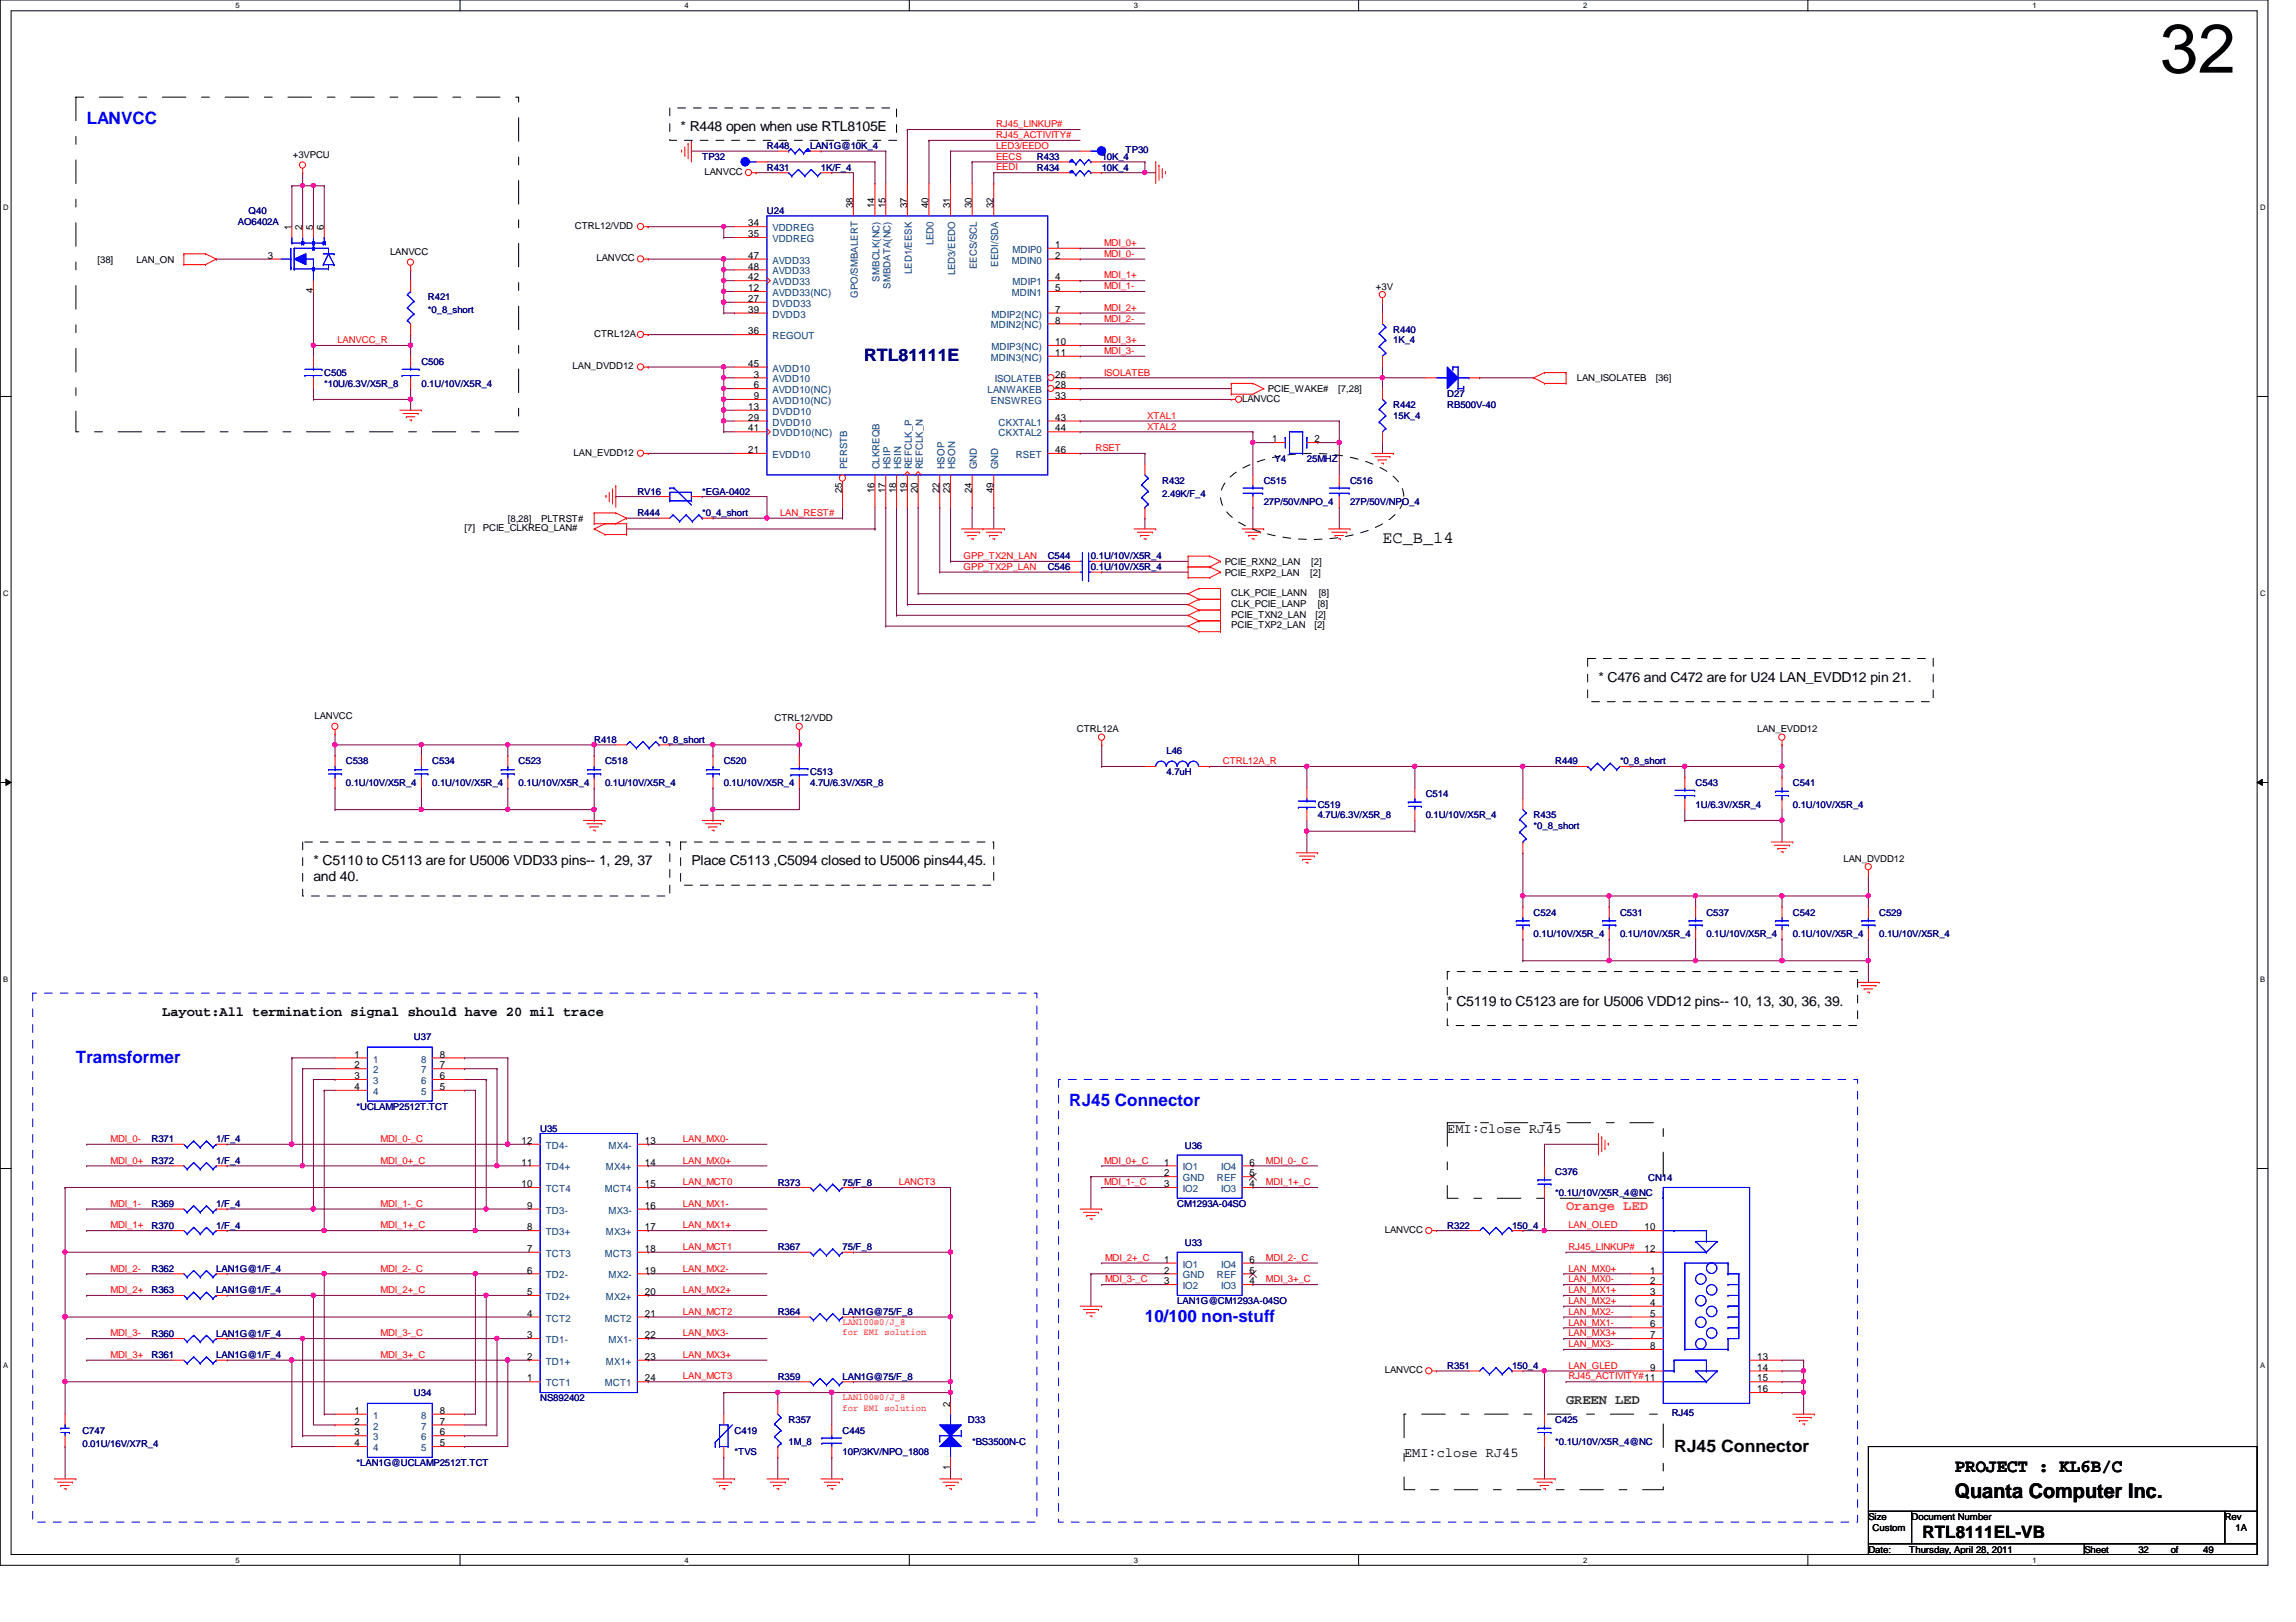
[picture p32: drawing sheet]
<svg xmlns="http://www.w3.org/2000/svg" width="297mm" height="210mm" viewBox="0 0 297 210" stroke-linecap="round" stroke-linejoin="round" font-family="sans-serif">
<defs><g id="words">
<text font-size="8.9" x="279.4" y="9.4">32</text>
<text font-size="2.6" x="252.9" y="193.8">Quanta Computer Inc.</text>
<text font-size="2.4" x="252.9" y="190.5">PROJECT : KL6B/C</text>
<g font-size="2.2" fill="#00f">
<text x="11.2" y="16">LANVCC</text>
<text x="9.8" y="137.6">Tramsformer</text>
<text x="138.3" y="143.2">RJ45 Connector</text>
<text x="148.1" y="171.1">10/100 non-stuff</text>
</g>
<text font-size="2.2" fill="#000080" x="111.8" y="46.8">RTL81111E</text>
<g font-size="2.2">
<text x="178.9" y="70.3">EC_B_14</text>
<text x="216.6" y="187.9">RJ45 Connector</text>
<text x="248.7" y="199.1">RTL8111EL-VB</text>
</g>
<g font-size="1.8">
<text x="88.1" y="17">* R448 open when use RTL8105E</text>
<text x="206.8" y="88.2">* C476 and C472 are for U24 LAN_EVDD12 pin 21.</text>
<text x="40.6" y="112">* C5110 to C5113 are for U5006 VDD33 pins-- 1, 29, 37</text>
<text x="89.4" y="112">Place C5113 ,C5094 closed to U5006 pins44,45.</text>
<text x="40.6" y="114">and 40.</text>
<text x="21" y="131.4">Layout:All termination signal should have 20 mil trace</text>
<text x="187.2" y="130.1">* C5119 to C5123 are for U5006 VDD12 pins-- 10, 13, 30, 36, 39.</text>
<text x="187.2" y="146.7">EMI:close RJ45</text>
<text x="181.6" y="188.6">EMI:close RJ45</text>
</g>
<text font-size="1.8" fill="#ff8000" x="202.6" y="156.6">Orange LED</text>
<text font-size="1.8" fill="#008000" x="202.6" y="181.7">GREEN LED</text>
<g font-size="1.3">
<text x="37.7" y="29.8" transform="rotate(-90 37.7 29.8)">1</text>
<text x="39.1" y="29.8" transform="rotate(-90 39.1 29.8)">2</text>
<text x="40.5" y="29.8" transform="rotate(-90 40.5 29.8)">5</text>
<text x="41.9" y="29.8" transform="rotate(-90 41.9 29.8)">6</text>
<text x="96.8" y="29.3">34</text>
<text x="110.4" y="27" transform="rotate(-90 110.4 27)">38</text>
<text x="113.2" y="27" transform="rotate(-90 113.2 27)">14</text>
<text x="114.6" y="27" transform="rotate(-90 114.6 27)">15</text>
<text x="117.3" y="27" transform="rotate(-90 117.3 27)">37</text>
<text x="120.1" y="27" transform="rotate(-90 120.1 27)">40</text>
<text x="122.9" y="27" transform="rotate(-90 122.9 27)">31</text>
<text x="125.7" y="27" transform="rotate(-90 125.7 27)">30</text>
<text x="128.5" y="27" transform="rotate(-90 128.5 27)">32</text>
<text x="34.7" y="33.5">3</text>
<text x="96.8" y="30.7">35</text>
<text x="96.8" y="34.9">48</text>
<text x="96.8" y="33.5">47</text>
<text x="136.5" y="32.1">1</text>
<text x="136.5" y="33.5">2</text>
<text x="40.5" y="38" transform="rotate(-90 40.5 38)">4</text>
<text x="96.8" y="37.7">12</text>
<text x="96.8" y="39.1">27</text>
<text x="96.8" y="36.3">42</text>
<text x="96.8" y="40.5">39</text>
<text x="136.5" y="36.3">4</text>
<text x="136.5" y="37.7">5</text>
<text x="136.5" y="40.5">7</text>
<text x="136.5" y="41.9">8</text>
<text x="96.8" y="43.3">36</text>
<text x="96.8" y="47.5">45</text>
<text x="136.5" y="44.7">10</text>
<text x="136.5" y="46.1">11</text>
<text x="96.8" y="53">13</text>
<text x="97.5" y="48.9">3</text>
<text x="97.5" y="50.2">6</text>
<text x="97.5" y="51.6">9</text>
<text x="136.5" y="51.6">33</text>
<text x="136.5" y="48.9">26</text>
<text x="136.5" y="50.2">28</text>
<text x="96.8" y="58.6">21</text>
<text x="96.8" y="54.4">29</text>
<text x="96.8" y="55.8">41</text>
<text x="136.5" y="58.6">46</text>
<text x="136.5" y="55.8">44</text>
<text x="136.5" y="54.4">43</text>
<text x="164.6" y="57.2">1</text>
<text x="170" y="57.2">2</text>
<text x="109" y="63.8" transform="rotate(-90 109 63.8)">25</text>
<text x="113.2" y="63.8" transform="rotate(-90 113.2 63.8)">16</text>
<text x="114.6" y="63.8" transform="rotate(-90 114.6 63.8)">17</text>
<text x="115.9" y="63.8" transform="rotate(-90 115.9 63.8)">18</text>
<text x="117.3" y="63.8" transform="rotate(-90 117.3 63.8)">19</text>
<text x="118.7" y="63.8" transform="rotate(-90 118.7 63.8)">20</text>
<text x="121.5" y="63.8" transform="rotate(-90 121.5 63.8)">22</text>
<text x="122.9" y="63.8" transform="rotate(-90 122.9 63.8)">23</text>
<text x="125.7" y="63.8" transform="rotate(-90 125.7 63.8)">24</text>
<text x="128.5" y="63.8" transform="rotate(-90 128.5 63.8)">49</text>
<text x="45.8" y="136.9">1</text>
<text x="56.9" y="136.9">8</text>
<text x="45.8" y="138.3">2</text>
<text x="45.8" y="139.7">3</text>
<text x="45.8" y="141.1">4</text>
<text x="56.9" y="141.1">5</text>
<text x="56.9" y="139.7">6</text>
<text x="56.9" y="138.3">7</text>
<text x="67.5" y="148">12</text>
<text x="83.4" y="148">13</text>
<text x="67.5" y="153.6">10</text>
<text x="67.5" y="150.8">11</text>
<text x="83.4" y="150.8">14</text>
<text x="83.4" y="153.6">15</text>
<text x="150.6" y="150.8">1</text>
<text x="150.6" y="153.6">3</text>
<text x="150.6" y="152.2">2</text>
<text x="161.7" y="153.6">4</text>
<text x="161.7" y="150.8">6</text>
<text x="161.7" y="152.2">5</text>
<text x="68.2" y="159.2">8</text>
<text x="68.2" y="156.4">9</text>
<text x="83.4" y="156.4">16</text>
<text x="83.4" y="159.2">17</text>
<text x="212.8" y="159.2">10</text>
<text x="68.2" y="167.6">5</text>
<text x="68.2" y="164.8">6</text>
<text x="68.2" y="162">7</text>
<text x="83.4" y="167.6">20</text>
<text x="83.4" y="164.8">19</text>
<text x="83.4" y="162">18</text>
<text x="150.6" y="163.4">1</text>
<text x="150.6" y="166.2">3</text>
<text x="150.6" y="164.8">2</text>
<text x="161.7" y="166.2">4</text>
<text x="161.7" y="163.4">6</text>
<text x="161.7" y="164.8">5</text>
<text x="212.8" y="162">12</text>
<text x="213.5" y="166.2">2</text>
<text x="213.5" y="164.8">1</text>
<text x="213.5" y="167.6">3</text>
<text x="68.2" y="173.2">3</text>
<text x="68.2" y="170.4">4</text>
<text x="83.4" y="173.2">22</text>
<text x="83.4" y="170.4">21</text>
<text x="213.5" y="171.8">6</text>
<text x="213.5" y="173.2">7</text>
<text x="213.5" y="169">4</text>
<text x="213.5" y="170.4">5</text>
<text x="68.2" y="178.8">1</text>
<text x="68.2" y="176">2</text>
<text x="83.4" y="178.8">24</text>
<text x="83.4" y="176">23</text>
<text x="213.5" y="174.6">8</text>
<text x="213.5" y="177.4">9</text>
<text x="227.3" y="177.4">14</text>
<text x="227.3" y="176">13</text>
<text x="227.3" y="178.8">15</text>
<text x="45.8" y="183">1</text>
<text x="45.8" y="184.4">2</text>
<text x="45.8" y="185.8">3</text>
<text x="56.9" y="185.8">6</text>
<text x="56.9" y="184.4">7</text>
<text x="56.9" y="183">8</text>
<text x="122.9" y="182" transform="rotate(-90 122.9 182)">2</text>
<text x="227.3" y="180.2">16</text>
<text x="45.8" y="187.2">4</text>
<text x="56.9" y="187.2">5</text>
<text x="122.9" y="190.2" transform="rotate(-90 122.9 190.2)">1</text>
</g>
<g font-size="1.3" fill="#004080">
<text x="99.9" y="29.9">VDDREG</text>
<text x="99.9" y="31.3">VDDREG</text>
<text x="99.9" y="35.5">AVDD33</text>
<text x="99.9" y="34.1">AVDD33</text>
<text x="118" y="35.5" transform="rotate(-90 118 35.5)">LED1/EESK</text>
<text x="120.8" y="31.7" transform="rotate(-90 120.8 31.7)">LED0</text>
<text x="123.6" y="35.6" transform="rotate(-90 123.6 35.6)">LED3/EEDO</text>
<text x="126.4" y="34.8" transform="rotate(-90 126.4 34.8)">EECS/SCL</text>
<text x="129.2" y="34.5" transform="rotate(-90 129.2 34.5)">EEDI/SDA</text>
<text x="130.9" y="34.1">MDIN0</text>
<text x="131" y="32.7">MDIP0</text>
<text x="99.9" y="38.3">AVDD33(NC)</text>
<text x="99.9" y="39.7">DVDD33</text>
<text x="99.9" y="36.9">AVDD33</text>
<text x="99.9" y="41.1">DVDD3</text>
<text x="111" y="38.6" transform="rotate(-90 111 38.6)">GPO/SMBALERT</text>
<text x="113.8" y="36.4" transform="rotate(-90 113.8 36.4)">SMBCLK(NC)</text>
<text x="115.2" y="37.4" transform="rotate(-90 115.2 37.4)">SMBDATA(NC)</text>
<text x="128.3" y="41.1">MDIP2(NC)</text>
<text x="130.9" y="38.3">MDIN1</text>
<text x="131" y="36.9">MDIP1</text>
<text x="99.9" y="43.9">REGOUT</text>
<text x="128.2" y="42.5">MDIN2(NC)</text>
<text x="128.2" y="46.7">MDIN3(NC)</text>
<text x="128.3" y="45.3">MDIP3(NC)</text>
<text x="99.9" y="53.7">DVDD10</text>
<text x="99.9" y="49.5">AVDD10</text>
<text x="99.9" y="50.9">AVDD10(NC)</text>
<text x="99.9" y="52.3">AVDD10(NC)</text>
<text x="99.9" y="48.1">AVDD10</text>
<text x="127.8" y="50.9">LANWAKEB</text>
<text x="128.2" y="52.3">ENSWREG</text>
<text x="128.7" y="49.5">ISOLATEB</text>
<text x="99.9" y="59.3">EVDD10</text>
<text x="99.9" y="55.1">DVDD10</text>
<text x="99.9" y="56.5">DVDD10(NC)</text>
<text x="129.2" y="56.5">CKXTAL2</text>
<text x="129.2" y="55.1">CKXTAL1</text>
<text x="131.4" y="59.3">RSET</text>
<text x="109.6" y="60.7" transform="rotate(-90 109.6 60.7)">PERSTB</text>
<text x="113.8" y="60.7" transform="rotate(-90 113.8 60.7)">CLKREQB</text>
<text x="115.2" y="60.7" transform="rotate(-90 115.2 60.7)">HSIP</text>
<text x="116.6" y="60.7" transform="rotate(-90 116.6 60.7)">HSIN</text>
<text x="118" y="60.7" transform="rotate(-90 118 60.7)">REFCLK_P</text>
<text x="119.4" y="60.7" transform="rotate(-90 119.4 60.7)">REFCLK_N</text>
<text x="122.2" y="60.7" transform="rotate(-90 122.2 60.7)">HSOP</text>
<text x="123.6" y="60.7" transform="rotate(-90 123.6 60.7)">HSON</text>
<text x="126.4" y="60.7" transform="rotate(-90 126.4 60.7)">GND</text>
<text x="129.2" y="60.7" transform="rotate(-90 129.2 60.7)">GND</text>
<text x="48.3" y="137.5">1</text>
<text x="54.5" y="137.5">8</text>
<text x="48.3" y="138.9">2</text>
<text x="48.3" y="140.3">3</text>
<text x="48.3" y="141.7">4</text>
<text x="54.5" y="141.7">5</text>
<text x="54.5" y="140.3">6</text>
<text x="54.5" y="138.9">7</text>
<text x="70.6" y="148.7">TD4-</text>
<text x="78.7" y="148.7">MX4-</text>
<text x="70.6" y="154.3">TCT4</text>
<text x="70.6" y="151.5">TD4+</text>
<text x="78.2" y="154.3">MCT4</text>
<text x="78.4" y="151.5">MX4+</text>
<text x="153" y="151.5">IO1</text>
<text x="153" y="154.3">IO2</text>
<text x="153" y="152.9">GND</text>
<text x="157.4" y="152.9">REF</text>
<text x="158" y="154.3">IO3</text>
<text x="158" y="151.5">IO4</text>
<text x="70.6" y="159.9">TD3+</text>
<text x="70.6" y="157.1">TD3-</text>
<text x="78.4" y="159.9">MX3+</text>
<text x="78.7" y="157.1">MX3-</text>
<text x="70.6" y="165.4">TD2-</text>
<text x="70.6" y="162.6">TCT3</text>
<text x="78.2" y="162.6">MCT3</text>
<text x="78.7" y="165.4">MX2-</text>
<text x="153" y="164">IO1</text>
<text x="153" y="166.8">IO2</text>
<text x="153" y="165.4">GND</text>
<text x="157.4" y="165.4">REF</text>
<text x="158" y="166.8">IO3</text>
<text x="158" y="164">IO4</text>
<text x="70.6" y="173.8">TD1-</text>
<text x="70.6" y="168.2">TD2+</text>
<text x="70.6" y="171">TCT2</text>
<text x="78.2" y="171">MCT2</text>
<text x="78.4" y="168.2">MX2+</text>
<text x="78.7" y="173.8">MX1-</text>
<text x="70.6" y="179.4">TCT1</text>
<text x="70.6" y="176.6">TD1+</text>
<text x="78.2" y="179.4">MCT1</text>
<text x="78.4" y="176.6">MX1+</text>
<text x="48.3" y="183.6">1</text>
<text x="48.3" y="185">2</text>
<text x="54.5" y="185">7</text>
<text x="54.5" y="183.6">8</text>
<text x="48.3" y="186.4">3</text>
<text x="48.3" y="187.8">4</text>
<text x="54.5" y="187.8">5</text>
<text x="54.5" y="186.4">6</text>
</g>
<g font-size="1.2" fill="#f00">
<text x="128.9" y="16.5">RJ45_LINKUP#</text>
<text x="128.9" y="17.9">RJ45_ACTIVITY#</text>
<text x="128.9" y="22.1">EEDI</text>
<text x="128.9" y="19.3">LED3/EEDO</text>
<text x="128.9" y="20.7">EECS</text>
<text x="142.8" y="33.2">MDI_0-</text>
<text x="142.8" y="31.8">MDI_0+</text>
<text x="142.8" y="41.6">MDI_2-</text>
<text x="142.8" y="40.2">MDI_2+</text>
<text x="142.8" y="36">MDI_1+</text>
<text x="142.8" y="37.4">MDI_1-</text>
<text x="43.6" y="44.4">LANVCC_R</text>
<text x="142.8" y="45.8">MDI_3-</text>
<text x="142.8" y="44.4">MDI_3+</text>
<text x="142.8" y="48.6">ISOLATEB</text>
<text x="141.7" y="58.4">RSET</text>
<text x="148.4" y="54.2">XTAL1</text>
<text x="148.4" y="55.6">XTAL2</text>
<text x="100.9" y="66.8">LAN_REST#</text>
<text x="124.7" y="72.3">GPP_TX2N_LAN</text>
<text x="124.7" y="73.7">GPP_TX2P_LAN</text>
<text x="158.2" y="98.9">CTRL12A_R</text>
<text x="14.3" y="147.8">MDI_0-</text>
<text x="49.2" y="147.8">MDI_0-_C</text>
<text x="88.3" y="147.8">LAN_MX0-</text>
<text x="14.3" y="150.6">MDI_0+</text>
<text x="49.2" y="150.6">MDI_0+_C</text>
<text x="88.3" y="153.4">LAN_MCT0</text>
<text x="88.3" y="150.6">LAN_MX0+</text>
<text x="116.3" y="153.4">LANCT3</text>
<text x="142.8" y="153.4">MDI_1-_C</text>
<text x="142.8" y="150.6">MDI_0+_C</text>
<text x="163.8" y="150.6">MDI_0-_C</text>
<text x="163.8" y="153.4">MDI_1+_C</text>
<text x="14.3" y="159">MDI_1+</text>
<text x="14.3" y="156.2">MDI_1-</text>
<text x="49.2" y="156.2">MDI_1-_C</text>
<text x="49.2" y="159">MDI_1+_C</text>
<text x="88.3" y="159">LAN_MX1+</text>
<text x="88.3" y="156.2">LAN_MX1-</text>
<text x="88.3" y="161.8">LAN_MCT1</text>
<text x="202.9" y="161.8">RJ45_LINKUP#</text>
<text x="202.9" y="159">LAN_OLED</text>
<text x="14.3" y="164.5">MDI_2-</text>
<text x="14.3" y="167.3">MDI_2+</text>
<text x="49.2" y="167.3">MDI_2+_C</text>
<text x="49.2" y="164.5">MDI_2-_C</text>
<text x="88.3" y="167.3">LAN_MX2+</text>
<text x="88.3" y="164.5">LAN_MX2-</text>
<text x="143" y="163.2">MDI_2+_C</text>
<text x="143" y="165.9">MDI_3-_C</text>
<text x="163.8" y="165.9">MDI_3+_C</text>
<text x="163.8" y="163.2">MDI_2-_C</text>
<text x="202.9" y="167.3">LAN_MX1+</text>
<text x="202.9" y="164.5">LAN_MX0+</text>
<text x="202.9" y="165.9">LAN_MX0-</text>
<text x="14.3" y="172.9">MDI_3-</text>
<text x="49.2" y="172.9">MDI_3-_C</text>
<text x="88.3" y="172.9">LAN_MX3-</text>
<text x="88.3" y="170.1">LAN_MCT2</text>
<text x="109" y="171.4">LAN100@0/J_8</text>
<text x="109" y="172.8">for EMI solution</text>
<text x="202.9" y="168.7">LAN_MX2+</text>
<text x="202.9" y="172.9">LAN_MX3+</text>
<text x="202.9" y="171.5">LAN_MX1-</text>
<text x="202.9" y="170.1">LAN_MX2-</text>
<text x="14.3" y="175.7">MDI_3+</text>
<text x="49.2" y="175.7">MDI_3+_C</text>
<text x="88.3" y="175.7">LAN_MX3+</text>
<text x="88.3" y="178.5">LAN_MCT3</text>
<text x="202.9" y="174.3">LAN_MX3-</text>
<text x="202.9" y="178.5">RJ45_ACTIVITY#11</text>
<text x="202.9" y="177.1">LAN_GLED</text>
<text x="109" y="181.2">LAN100@0/J_8</text>
<text x="109" y="182.6">for EMI solution</text>
</g>
<g font-size="1.2">
<text x="37.9" y="20.4">+3VPCU</text>
<text x="91.1" y="22.6">LANVCC</text>
<text x="74.4" y="29.6">CTRL12/VDD</text>
<text x="12.6" y="34">[38]</text>
<text x="17.6" y="34">LAN_ON</text>
<text x="50.5" y="33">LANVCC</text>
<text x="77.2" y="33.8">LANVCC</text>
<text x="178" y="37.5">+3V</text>
<text x="74.1" y="47.8">LAN_DVDD12</text>
<text x="76.9" y="43.6">CTRL12A</text>
<text x="160.7" y="52">LANVCC</text>
<text x="164" y="50.8">PCIE_WAKE#</text>
<text x="173.1" y="50.8">[7,28]</text>
<text x="204" y="49.4">LAN_ISOLATEB</text>
<text x="214.2" y="49.4">[36]</text>
<text x="74.2" y="59">LAN_EVDD12</text>
<text x="60.1" y="68.7">[7]</text>
<text x="62.5" y="68.7">PCIE_CLKREQ_LAN#</text>
<text x="65.7" y="67.5">[8,28]</text>
<text x="70" y="67.5">PLTRST#</text>
<text x="158.5" y="73.1">PCIE_RXN2_LAN</text>
<text x="158.5" y="74.5">PCIE_RXP2_LAN</text>
<text x="159.3" y="77.1">CLK_PCIE_LANN</text>
<text x="169.5" y="74.5">[2]</text>
<text x="169.6" y="73.1">[2]</text>
<text x="170.6" y="77.1">[8]</text>
<text x="159.3" y="78.5">CLK_PCIE_LANP</text>
<text x="159.3" y="79.9">PCIE_TXN2_LAN</text>
<text x="159.3" y="81.3">PCIE_TXP2_LAN</text>
<text x="170" y="81.3">[2]</text>
<text x="170.2" y="79.9">[2]</text>
<text x="170.5" y="78.5">[8]</text>
<text x="40.7" y="93">LANVCC</text>
<text x="100.2" y="93.3">CTRL12/VDD</text>
<text x="139.3" y="94.7">CTRL12A</text>
<text x="227.3" y="94.7">LAN_EVDD12</text>
<text x="238.5" y="111.5">LAN_DVDD12</text>
<text x="179.2" y="159.6">LANVCC</text>
<text x="179.2" y="177.7">LANVCC</text>
<text x="241.7" y="196.7">Size</text>
<text x="247.3" y="196.7">Document Number</text>
<text x="287.8" y="196.7">Rev</text>
<text x="241.7" y="200.9">Date:</text>
<text x="242.3" y="198.1">Custom</text>
<text x="247" y="200.9">Thursday, April 28, 2011</text>
<text x="269.7" y="200.9">Sheet</text>
<text x="276.6" y="200.9">32</text>
<text x="280.8" y="200.9">of</text>
<text x="285" y="200.9">49</text>
<text x="289.2" y="198.1">1A</text>
</g>
<g font-size="1.2" fill="#000080">
<text x="90.8" y="20.7">TP32</text>
<text x="99.2" y="22.1">R431</text>
<text x="99.2" y="19.3">R448</text>
<text x="104.8" y="19.3">LAN1G@10K_4</text>
<text x="106.2" y="22.1">1K/F_4</text>
<text x="134.2" y="20.7">R433</text>
<text x="134.2" y="22.1">R434</text>
<text x="142.5" y="20.7">10K_4</text>
<text x="142.5" y="22.1">10K_4</text>
<text x="145.6" y="19.9">TP30</text>
<text x="30.8" y="29.1">AO6402A</text>
<text x="32.2" y="27.7">Q40</text>
<text x="99.2" y="27.7">U24</text>
<text x="55.4" y="38.9">R421</text>
<text x="55.4" y="40.6">*0_8_short</text>
<text x="54.5" y="47.2">C506</text>
<text x="180.3" y="43.1">R440</text>
<text x="180.3" y="44.4">1K_4</text>
<text x="41.9" y="48.6">C505</text>
<text x="41.9" y="50">*10U/6.3V/X5R_8</text>
<text x="54.5" y="50">0.1U/10V/X5R_4</text>
<text x="180.3" y="52.8">R442</text>
<text x="187.2" y="51.4">D27</text>
<text x="187.2" y="52.8">RB500V-40</text>
<text x="164.9" y="59.8">Y4</text>
<text x="169.1" y="59.8">25MHZ</text>
<text x="180.3" y="54.2">15K_4</text>
<text x="82.5" y="64">RV16</text>
<text x="90.8" y="64">*EGA-0402</text>
<text x="150.4" y="62.6">R432</text>
<text x="150.4" y="64.3">2.49K/F_4</text>
<text x="163.5" y="62.6">C515</text>
<text x="163.5" y="65.4">27P/50V/NPO_4</text>
<text x="174.7" y="62.6">C516</text>
<text x="174.7" y="65.4">27P/50V/NPO_4</text>
<text x="82.5" y="66.8">R444</text>
<text x="90.8" y="66.8">*0_4_short</text>
<text x="135.5" y="72.4">C544</text>
<text x="135.5" y="73.8">C546</text>
<text x="141.1" y="72.4">0.1U/10V/X5R_4</text>
<text x="141.1" y="73.8">0.1U/10V/X5R_4</text>
<text x="44.7" y="98.9">C538</text>
<text x="44.7" y="101.7">0.1U/10V/X5R_4</text>
<text x="55.9" y="98.9">C534</text>
<text x="55.9" y="101.7">0.1U/10V/X5R_4</text>
<text x="67.1" y="98.9">C523</text>
<text x="67.1" y="101.7">0.1U/10V/X5R_4</text>
<text x="76.9" y="96.1">R418</text>
<text x="78.3" y="98.9">C518</text>
<text x="78.3" y="101.7">0.1U/10V/X5R_4</text>
<text x="85.3" y="96.1">*0_8_short</text>
<text x="93.6" y="98.9">C520</text>
<text x="93.6" y="101.7">0.1U/10V/X5R_4</text>
<text x="104.8" y="100.3">C513</text>
<text x="104.8" y="101.7">4.7U/6.3V/X5R_8</text>
<text x="150.9" y="97.5">L46</text>
<text x="150.9" y="100.3">4.7uH</text>
<text x="201.2" y="98.9">R449</text>
<text x="209.6" y="98.9">*0_8_short</text>
<text x="219.4" y="101.7">C543</text>
<text x="231.9" y="101.7">C541</text>
<text x="170.5" y="104.5">C519</text>
<text x="170.5" y="105.9">4.7U/6.3V/X5R_8</text>
<text x="184.4" y="103.1">C514</text>
<text x="184.4" y="105.9">0.1U/10V/X5R_4</text>
<text x="198.4" y="105.9">R435</text>
<text x="198.4" y="107.3">*0_8_short</text>
<text x="219.4" y="104.5">1U/6.3V/X5R_4</text>
<text x="231.9" y="104.5">0.1U/10V/X5R_4</text>
<text x="198.4" y="118.5">C524</text>
<text x="209.6" y="118.5">C531</text>
<text x="220.8" y="118.5">C537</text>
<text x="231.9" y="118.5">C542</text>
<text x="243.1" y="118.5">C529</text>
<text x="198.4" y="121.3">0.1U/10V/X5R_4</text>
<text x="209.6" y="121.3">0.1U/10V/X5R_4</text>
<text x="220.8" y="121.3">0.1U/10V/X5R_4</text>
<text x="231.9" y="121.3">0.1U/10V/X5R_4</text>
<text x="243.1" y="121.3">0.1U/10V/X5R_4</text>
<text x="53.5" y="134.6">U37</text>
<text x="46.1" y="143.6">*UCLAMP2512T.TCT</text>
<text x="19.6" y="147.8">R371</text>
<text x="28" y="147.8">1/F_4</text>
<text x="69.9" y="146.4">U35</text>
<text x="153.3" y="148.7">U36</text>
<text x="19.6" y="150.6">R372</text>
<text x="28" y="150.6">1/F_4</text>
<text x="100.6" y="153.4">R373</text>
<text x="109" y="153.4">75/F_8</text>
<text x="201.2" y="152">C376</text>
<text x="201.2" y="154.8">*0.1U/10V/X5R_4@NC</text>
<text x="213.2" y="152.9">CN14</text>
<text x="19.6" y="159">R370</text>
<text x="19.6" y="156.2">R369</text>
<text x="28" y="159">1/F_4</text>
<text x="28" y="156.2">1/F_4</text>
<text x="100.6" y="161.8">R367</text>
<text x="109" y="161.8">75/F_8</text>
<text x="152.3" y="156.2">CM1293A-04SO</text>
<text x="153.3" y="161.2">U33</text>
<text x="187.2" y="159">R322</text>
<text x="195.6" y="159">150_4</text>
<text x="19.6" y="164.6">R362</text>
<text x="19.6" y="167.4">R363</text>
<text x="28" y="164.6">LAN1G@1/F_4</text>
<text x="28" y="167.4">LAN1G@1/F_4</text>
<text x="19.6" y="173">R360</text>
<text x="28" y="173">LAN1G@1/F_4</text>
<text x="100.6" y="170.2">R364</text>
<text x="109" y="170.2">LAN1G@75/F_8</text>
<text x="152.3" y="168.8">LAN1G@CM1293A-04SO</text>
<text x="19.6" y="175.8">R361</text>
<text x="28" y="175.8">LAN1G@1/F_4</text>
<text x="100.6" y="178.6">R359</text>
<text x="109" y="178.6">LAN1G@75/F_8</text>
<text x="187.2" y="177.2">R351</text>
<text x="195.6" y="177.2">150_4</text>
<text x="10.7" y="185.5">C747</text>
<text x="53.5" y="180.7">U34</text>
<text x="69.9" y="181.4">NS892402</text>
<text x="95" y="185.5">C419</text>
<text x="102" y="184.1">R357</text>
<text x="109" y="185.5">C445</text>
<text x="125.2" y="184.1">D33</text>
<text x="201.2" y="184.1">C425</text>
<text x="216.3" y="183.3">RJ45</text>
<text x="10.7" y="187.2">0.01U/16V/X7R_4</text>
<text x="46.1" y="189.7">*LAN1G@UCLAMP2512T.TCT</text>
<text x="95" y="188.3">*TVS</text>
<text x="102" y="186.9">1M_8</text>
<text x="109" y="188.3">10P/3KV/NPO_1808</text>
<text x="125.8" y="186.9">*BS3500N-C</text>
<text x="201.2" y="186.9">*0.1U/10V/X5R_4@NC</text>
</g>
<g font-size="1">
<text x="30.5" y="1.1">5</text>
<text x="88.6" y="1.1">4</text>
<text x="146.7" y="1.1">3</text>
<text x="204.8" y="1.1">2</text>
<text x="262.9" y="1.1">1</text>
<text x=".4" y="27.2">D</text>
<text x="292.4" y="27.2">D</text>
<text x=".4" y="77.1">C</text>
<text x="292.4" y="77.1">C</text>
<text x=".4" y="127.1">B</text>
<text x="292.4" y="127.1">B</text>
<text x=".4" y="177">A</text>
<text x="292.4" y="177">A</text>
<text x="30.5" y="202.2">5</text>
<text x="88.6" y="202.2">4</text>
<text x="146.7" y="202.2">3</text>
<text x="204.8" y="202.2">2</text>
<text x="262.9" y="202.2">1</text>
</g>
</g></defs>
<path d="M0 0h293.4v202.6h-293.4zM1.4 1.4h290.6v199.8h-290.6z" fill="none" stroke="#000" stroke-width=".13"/>
<g fill="#fff">
<path d="M30.5 .2h.5v1.1h-.5z"/>
<path d="M30.5 201.3h.5v1.1h-.5z"/>
</g>
<path d="M59.5 0v1.4M59.5 201.2v1.4" fill="none" stroke="#000" stroke-width=".13"/>
<g fill="#fff">
<path d="M88.6 .2h.5v1.1h-.5z"/>
<path d="M88.6 201.3h.5v1.1h-.5z"/>
</g>
<path d="M117.6 0v1.4M117.6 201.2v1.4" fill="none" stroke="#000" stroke-width=".13"/>
<g fill="#fff">
<path d="M146.7 .2h.5v1.1h-.5z"/>
<path d="M146.7 201.3h.5v1.1h-.5z"/>
</g>
<path d="M175.8 0v1.4M175.8 201.2v1.4" fill="none" stroke="#000" stroke-width=".13"/>
<g fill="#fff">
<path d="M204.8 .2h.6v1.1h-.6z"/>
<path d="M204.8 201.3h.6v1.1h-.6z"/>
</g>
<path d="M233.9 0v1.4M233.9 201.2v1.4" fill="none" stroke="#000" stroke-width=".13"/>
<g fill="#fff">
<path d="M262.9 .2h.6v1.1h-.6z"/>
<path d="M262.9 201.3h.6v1.1h-.6z"/>
<path d="M.4 26.3h.7v1.1h-.7z"/>
<path d="M292.4 26.3h.7v1.1h-.7z"/>
<path d="M.4 76.2h.7v1.1h-.7z"/>
<path d="M292.4 76.2h.7v1.1h-.7z"/>
</g>
<path d="M0 51.3h1.4M292 51.3h1.4" fill="none" stroke="#000" stroke-width=".13"/>
<g fill="#fff">
<path d="M.4 126.2h.7v1.1h-.7z"/>
<path d="M292.4 126.2h.6v1.1h-.6z"/>
</g>
<path d="M0 101.3h1.4M.8 100.8l.6 .5-.6 .3zM292 101.3l.7-.5v.8zM292 101.3h1.4" fill="none" stroke="#000" stroke-width=".13"/>
<path d="M.8 100.8l.6 .5-.6 .3zM292 101.3l.7-.5v.8z" fill="#000"/>
<g fill="#fff">
<path d="M.4 176.1h.7v1.1h-.7z"/>
<path d="M292.4 176.1h.6v1.1h-.6z"/>
</g>
<path d="M0 151.2h1.4M292 151.2h1.4" fill="none" stroke="#000" stroke-width=".13"/>
<path d="M162.1 57.3h.1M162.1 57.3h2.8" fill="none" stroke="#800040" stroke-width=".13"/>
<circle cx="162.1" cy="57.3" r=".29" fill="#f0f"/>
<circle cx="162.1" cy="57.3" r=".29" fill="none" stroke="#f0f" stroke-width=".13"/>
<g fill="none" stroke="#800040" stroke-width=".13">
<path d="M117.4 16.8h.1M117.4 16.8h22.3M123 19.6h.1M123 19.6h16.7M125.8 21h.1M125.8 21h11.1M128.6 22.4h.1M128.6 22.4h8.3M139.7 33.5h.1M139.7 36.3h.1M139.7 37.7h.1M139.7 32.1h.1"/>
<path d="M139.7 33.5h8.4M139.7 36.3h8.4M139.7 37.7h8.4M139.7 32.1h8.4M139.7 46.1h.1M139.7 41.9h.1M139.7 40.5h.1M139.7 44.7h.1M139.7 50.3h.1M139.7 46.1h8.4M139.7 41.9h8.4M139.7 40.5h8.4"/>
<path d="M139.7 44.7h8.4M139.7 50.3h19.6M162.1 57.3h.1M162.1 57.3v4.2M170.5 57.3h.1M170.5 57.3h2.8M173.3 57.3h.1M173.3 57.3v4.2M178.9 57.3h.1M178.9 47.5h.1M178.9 48.9h.1M178.9 47.5v2.8"/>
<path d="M178.9 57.3v1.4M114.6 65.7h.1M114.6 65.7v15.3M116 65.7h.1M116 65.7v13.9M117.4 65.7h.1M117.4 65.7v12.5M118.8 76.8h.1M118.8 65.7h.1M118.8 76.8h34.9M118.8 65.7v11.1M121.6 65.7h.1"/>
<path d="M121.6 74h.1M121.6 65.7v8.3M121.6 74h16.7M123 65.7h.1M123 72.6h.1M123 65.7v6.9M123 72.6h15.3M142.5 72.6h.1M142.5 74h.1M142.5 72.6h11.2M142.5 74h11.2M162.1 65.7h.1"/>
<path d="M162.1 65.7v2.8M173.3 65.7h.1M173.3 65.7v2.8M114.6 81h.1M114.6 81h39.1"/>
</g>
<circle cx="173.2" cy="57.3" r=".29" fill="#f0f"/>
<circle cx="173.2" cy="57.3" r=".29" fill="none" stroke="#f0f" stroke-width=".13"/>
<path d="M139.7 54.5h.1M139.7 54.5h33.6M116 79.6h.1M116 79.6h37.7M117.4 78.2h.1M117.4 78.2h36.3M65.7 96.4h.1M65.7 96.4h11.2" fill="none" stroke="#800040" stroke-width=".13"/>
<circle cx="76.8" cy="96.4" r=".29" fill="#f0f"/>
<circle cx="76.8" cy="96.4" r=".29" fill="none" stroke="#f0f" stroke-width=".13"/>
<circle cx="65.7" cy="96.4" r=".29" fill="#f0f"/>
<circle cx="65.7" cy="96.4" r=".29" fill="none" stroke="#f0f" stroke-width=".13"/>
<path d="M43.3 96.4h.1M43.3 96.4h22.4M54.5 96.4h.1M43.3 104.8h.1M43.3 104.8h11.2" fill="none" stroke="#800040" stroke-width=".13"/>
<circle cx="54.5" cy="96.4" r=".29" fill="#f0f"/>
<circle cx="54.5" cy="96.4" r=".29" fill="none" stroke="#f0f" stroke-width=".13"/>
<circle cx="43.3" cy="96.4" r=".29" fill="#f0f"/>
<circle cx="43.3" cy="96.4" r=".29" fill="none" stroke="#f0f" stroke-width=".13"/>
<path d="M65.7 97.8h.1M65.7 96.4v1.4M76.9 97.8h.1M76.9 96.4v1.4M65.7 102h.1M65.7 104.8h.1M65.7 102v2.8M65.7 104.8h11.2v1.4M76.9 106.2h.1" fill="none" stroke="#800040" stroke-width=".13"/>
<circle cx="76.8" cy="104.7" r=".29" fill="#f0f"/>
<circle cx="76.8" cy="104.7" r=".29" fill="none" stroke="#f0f" stroke-width=".13"/>
<path d="M54.5 104.8h.1M54.5 104.8h11.2M76.9 102h.1M76.9 102v2.8" fill="none" stroke="#800040" stroke-width=".13"/>
<circle cx="65.7" cy="104.7" r=".29" fill="#f0f"/>
<circle cx="65.7" cy="104.7" r=".29" fill="none" stroke="#f0f" stroke-width=".13"/>
<circle cx="54.5" cy="104.7" r=".29" fill="#f0f"/>
<circle cx="54.5" cy="104.7" r=".29" fill="none" stroke="#f0f" stroke-width=".13"/>
<path d="M54.5 97.8h.1M54.5 96.4v1.4M218 99.2h.1M218 99.2h12.5M43.3 102h.1M43.3 102v2.8M54.5 102h.1M54.5 102v2.8M230.5 106.2h.1M230.5 104.8v1.4" fill="none" stroke="#800040" stroke-width=".13"/>
<circle cx="230.5" cy="99.2" r=".29" fill="#f0f"/>
<circle cx="230.5" cy="99.2" r=".29" fill="none" stroke="#f0f" stroke-width=".13"/>
<circle cx="217.9" cy="99.2" r=".29" fill="#f0f"/>
<circle cx="217.9" cy="99.2" r=".29" fill="none" stroke="#f0f" stroke-width=".13"/>
<g fill="none" stroke="#800040" stroke-width=".13">
<path d="M156.5 99.2h.1M156.5 99.2h12.6M169.1 99.2h.1M169.1 99.2v2.8M218 99.2v1.4M230.5 99.2v1.4M169.1 107.6h.1M169.1 107.6v2.8M197 116h.1M197 116h11.2M218 100.6h.1M218 106.2h.1"/>
<path d="M218 104.8v1.4M230.5 100.6h.1M230.5 106.2h.1M230.5 106.2v2.8"/>
</g>
<circle cx="197" cy="115.9" r=".29" fill="#f0f"/>
<circle cx="197" cy="115.9" r=".29" fill="none" stroke="#f0f" stroke-width=".13"/>
<path d="M169.1 107.6h.1M169.1 107.6h13.9" fill="none" stroke="#800040" stroke-width=".13"/>
<circle cx="169" cy="107.5" r=".29" fill="#f0f"/>
<circle cx="169" cy="107.5" r=".29" fill="none" stroke="#f0f" stroke-width=".13"/>
<path d="M169.1 99.2h.1M169.1 99.2h13.9M169.1 107.6h.1M169.1 106.2v1.4" fill="none" stroke="#800040" stroke-width=".13"/>
<circle cx="169" cy="99.2" r=".29" fill="#f0f"/>
<circle cx="169" cy="99.2" r=".29" fill="none" stroke="#f0f" stroke-width=".13"/>
<path d="M183 99.2h.1M183 99.2v2.8M183 107.6h.1M183 106.2v1.4M230.5 116h.1M230.5 116h11.2" fill="none" stroke="#800040" stroke-width=".13"/>
<circle cx="241.7" cy="115.9" r=".29" fill="#f0f"/>
<circle cx="241.7" cy="115.9" r=".29" fill="none" stroke="#f0f" stroke-width=".13"/>
<circle cx="230.5" cy="115.9" r=".29" fill="#f0f"/>
<circle cx="230.5" cy="115.9" r=".29" fill="none" stroke="#f0f" stroke-width=".13"/>
<g fill="none" stroke="#800040" stroke-width=".13">
<path d="M208.2 117.3h.1M208.2 116v1.3M219.4 117.3h.1M219.4 116v1.3M230.5 117.3h.1M230.5 116v1.3M241.7 116h.1M241.7 113.2v2.8M208.2 121.5h.1M208.2 121.5v2.8M219.4 121.5h.1M219.4 121.5v2.8"/>
<path d="M230.5 121.5h.1M230.5 124.3h.1M230.5 121.5v2.8M241.7 121.5h.1M241.7 121.5v2.8h-11.2"/>
</g>
<circle cx="241.7" cy="124.3" r=".29" fill="#f0f"/>
<circle cx="241.7" cy="124.3" r=".29" fill="none" stroke="#f0f" stroke-width=".13"/>
<circle cx="230.5" cy="124.3" r=".29" fill="#f0f"/>
<circle cx="230.5" cy="124.3" r=".29" fill="none" stroke="#f0f" stroke-width=".13"/>
<path d="M219.4 124.3h.1M219.4 124.3h11.1" fill="none" stroke="#800040" stroke-width=".13"/>
<circle cx="230.5" cy="124.3" r=".29" fill="#f0f"/>
<circle cx="230.5" cy="124.3" r=".29" fill="none" stroke="#f0f" stroke-width=".13"/>
<circle cx="219.3" cy="124.3" r=".29" fill="#f0f"/>
<circle cx="219.3" cy="124.3" r=".29" fill="none" stroke="#f0f" stroke-width=".13"/>
<path d="M218 106.2h.1M218 106.2h12.5M241.7 124.3h.1M241.7 124.3v2.8" fill="none" stroke="#800040" stroke-width=".13"/>
<circle cx="230.5" cy="106.1" r=".29" fill="#f0f"/>
<circle cx="230.5" cy="106.1" r=".29" fill="none" stroke="#f0f" stroke-width=".13"/>
<path d="M208.2 124.3h.1M208.2 124.3h11.2" fill="none" stroke="#800040" stroke-width=".13"/>
<circle cx="208.2" cy="124.3" r=".29" fill="#f0f"/>
<circle cx="208.2" cy="124.3" r=".29" fill="none" stroke="#f0f" stroke-width=".13"/>
<path d="M208.2 116h.1M208.2 116h11.2" fill="none" stroke="#800040" stroke-width=".13"/>
<circle cx="208.2" cy="115.9" r=".29" fill="#f0f"/>
<circle cx="208.2" cy="115.9" r=".29" fill="none" stroke="#f0f" stroke-width=".13"/>
<path d="M219.4 116h.1M219.4 116h11.1" fill="none" stroke="#800040" stroke-width=".13"/>
<circle cx="219.3" cy="115.9" r=".29" fill="#f0f"/>
<circle cx="219.3" cy="115.9" r=".29" fill="none" stroke="#f0f" stroke-width=".13"/>
<path d="M40.6 44.7h.1M40.6 44.7v1.4M197 117.3h.1M197 116v1.3M197 121.5h.1M197 124.3h.1M197 121.5v2.8M197 124.3h11.2" fill="none" stroke="#800040" stroke-width=".13"/>
<circle cx="40.5" cy="44.7" r=".29" fill="#f0f"/>
<circle cx="40.5" cy="44.7" r=".29" fill="none" stroke="#f0f" stroke-width=".13"/>
<path d="M37.8 24h.1M37.8 24v5.3M37.8 24h1.4M39.2 24h.1M39.2 22.4h.1M39.2 22.4v6.9M40.6 24h.1M40.6 24v5.3M40.6 24h1.3M41.9 24h.1M41.9 24v5.3" fill="none" stroke="#800040" stroke-width=".13"/>
<circle cx="40.5" cy="24" r=".27" fill="#f0f"/>
<circle cx="40.5" cy="24" r=".27" fill="none" stroke="#f0f" stroke-width=".13"/>
<path d="M28 33.5h.1M28 33.5h7M53.1 51.7h.1M53.1 51.7v1.4" fill="none" stroke="#800040" stroke-width=".13"/>
<circle cx="53.1" cy="51.7" r=".29" fill="#f0f"/>
<circle cx="53.1" cy="51.7" r=".29" fill="none" stroke="#f0f" stroke-width=".13"/>
<path d="M39.2 24h.1M39.2 24h1.4" fill="none" stroke="#800040" stroke-width=".13"/>
<circle cx="39.1" cy="24" r=".27" fill="#f0f"/>
<circle cx="39.1" cy="24" r=".27" fill="none" stroke="#f0f" stroke-width=".13"/>
<path d="M178.9 48.9h.1M178.9 48.9h5.5" fill="none" stroke="#800040" stroke-width=".13"/>
<circle cx="178.8" cy="48.9" r=".29" fill="#f0f"/>
<circle cx="178.8" cy="48.9" r=".29" fill="none" stroke="#f0f" stroke-width=".13"/>
<path d="M178.9 39.1h.1M178.9 39.1v1.4M191.4 48.9h.1M191.4 48.9h7M183 99.2h.1M183 99.2h14" fill="none" stroke="#800040" stroke-width=".13"/>
<circle cx="197" cy="99.2" r=".29" fill="#f0f"/>
<circle cx="197" cy="99.2" r=".29" fill="none" stroke="#f0f" stroke-width=".13"/>
<circle cx="183" cy="99.2" r=".29" fill="#f0f"/>
<circle cx="183" cy="99.2" r=".29" fill="none" stroke="#f0f" stroke-width=".13"/>
<g fill="none" stroke="#800040" stroke-width=".13">
<path d="M81.1 68.5h32.1M113.2 68.5h.1M76.9 96.4h.1M76.9 96.4h2.8M197 99.2h.1M197 99.2h7M197 99.2v4.2M211 99.2h.1M211 99.2h7M197 110.4h.1M197 110.4v5.6M142.5 153.7h.1"/>
<path d="M142.5 150.9h.1M142.5 150.9h8.4M142.5 153.7h8.4M162.1 150.9h.1M162.1 153.7h.1M162.1 150.9h8.4M162.1 153.7h8.4M197 159.3h.1M197 159.3h14M199.8 155.1h.1M199.8 159.3h.1M199.8 155.1v4.2"/>
<path d="M142.5 163.4h.1M142.5 166.2h.1M142.5 166.2h8.4M142.5 163.4h8.4M162.1 166.2h.1M162.1 163.4h.1M162.1 166.2h8.4M162.1 163.4h8.4M202.3 174.6h.1M202.3 174.6h8.7M202.6 162.1h.1M202.6 162.1h8.4"/>
<path d="M230.5 177.4h.1M230.5 177.4h2.8M230.5 180.2h.1M230.5 180.2h2.8"/>
</g>
<circle cx="199.8" cy="159.2" r=".29" fill="#f0f"/>
<circle cx="199.8" cy="159.2" r=".29" fill="none" stroke="#f0f" stroke-width=".13"/>
<g fill="none" stroke="#800040" stroke-width=".13">
<path d="M185.8 159.3h.1M185.8 159.3h4.2M185.8 177.4h.1M185.8 177.4h4.2M199.8 177.4h.1M199.8 177.4h11.2M199.8 177.4v5.6M202.3 169h.1M202.3 173.2h.1M202.3 171.8h.1M202.3 167.6h.1M202.3 164.8h.1"/>
<path d="M202.3 170.4h.1M202.3 166.2h.1M202.3 169h8.7M202.3 173.2h8.7M202.3 171.8h8.7M202.3 167.6h8.7M202.3 164.8h8.7M202.3 170.4h8.7M202.3 166.2h8.7M202.6 178.8h.1M202.6 178.8h8.4M199.8 187.2h.1"/>
<path d="M199.8 187.2v4.2"/>
</g>
<circle cx="199.8" cy="177.4" r=".29" fill="#f0f"/>
<circle cx="199.8" cy="177.4" r=".29" fill="none" stroke="#f0f" stroke-width=".13"/>
<g fill="none" stroke="#800040" stroke-width=".13">
<path d="M83.9 159.3h.1M83.9 156.5h.1M83.9 159.3h15.3M83.9 156.5h15.3M110.4 153.7h.1M110.4 153.7h12.6M123 153.7h.1M123 153.7v16.7h-12.6M83.9 167.6h.1M83.9 176h.1M83.9 173.2h.1M83.9 167.6h15.3"/>
<path d="M83.9 176h15.3M83.9 173.2h15.3M110.4 178.8h.1M110.4 170.4h.1M110.4 162.1h.1M110.4 178.8h12.6M110.4 162.1h12.6M123 162.1h.1M197 177.4h.1M197 177.4h2.8"/>
</g>
<circle cx="122.9" cy="162" r=".29" fill="#f0f"/>
<circle cx="122.9" cy="162" r=".29" fill="none" stroke="#f0f" stroke-width=".13"/>
<g fill="none" stroke="#800040" stroke-width=".13">
<path d="M11.2 159.3h.1M11.2 156.5h.1M11.2 150.9h.1M11.2 148.1h.1M11.2 159.3h11.2M11.2 156.5h11.2M11.2 150.9h11.2M11.2 148.1h11.2M83.9 153.7h.1M83.9 148.1h.1M83.9 148.1h15.3M83.9 153.7h19.5"/>
<path d="M11.2 176h.1M11.2 173.2h.1M11.2 164.8h.1M11.2 167.6h.1M11.2 176h11.2M11.2 173.2h11.2M11.2 164.8h11.2M11.2 167.6h11.2M83.9 162.1h.1M83.9 164.8h.1M83.9 164.8h15.3M83.9 162.1h19.5"/>
<path d="M107.6 180.2h.1M107.6 180.2v4.2"/>
</g>
<circle cx="107.6" cy="180.2" r=".29" fill="#f0f"/>
<circle cx="107.6" cy="180.2" r=".29" fill="none" stroke="#f0f" stroke-width=".13"/>
<path d="M139.7 48.9h.1M139.7 48.9h39.2M83.9 150.9h.1M83.9 150.9h15.3M83.9 170.4h.1M83.9 178.8h.1M83.9 170.4h19.5M83.9 178.8h19.5M233.3 178.8h.1M233.3 178.8v1.4" fill="none" stroke="#800040" stroke-width=".13"/>
<circle cx="233.3" cy="178.8" r=".29" fill="#f0f"/>
<circle cx="233.3" cy="178.8" r=".29" fill="none" stroke="#f0f" stroke-width=".13"/>
<path d="M233.3 180.2h.1M233.3 180.2v2.8" fill="none" stroke="#800040" stroke-width=".13"/>
<circle cx="233.3" cy="180.2" r=".29" fill="#f0f"/>
<circle cx="233.3" cy="180.2" r=".29" fill="none" stroke="#f0f" stroke-width=".13"/>
<path d="M199.8 148.1h.1M199.8 148.1h7M199.8 148.1v2.8M206.8 148.1h.1M123 170.4h.1M123 170.4v8.4" fill="none" stroke="#800040" stroke-width=".13"/>
<circle cx="122.9" cy="170.4" r=".29" fill="#f0f"/>
<circle cx="122.9" cy="170.4" r=".29" fill="none" stroke="#f0f" stroke-width=".13"/>
<path d="M93.6 29.3h.1M93.6 29.3h1.4M43.3 96.4h.1M43.3 95v1.4M230.5 96.4h.1M230.5 96.4v2.8M107.6 188.6h.1M107.6 188.6v2.8" fill="none" stroke="#800040" stroke-width=".13"/>
<circle cx="93.6" cy="29.3" r=".29" fill="#f0f"/>
<circle cx="93.6" cy="29.3" r=".29" fill="none" stroke="#f0f" stroke-width=".13"/>
<g fill="none" stroke="#800040" stroke-width=".13">
<path d="M120.2 18.2h.1M120.2 18.2h19.5M83.9 58.7h.1M83.9 43.3h.1M83.9 58.7h11.1M83.9 43.3h11.1M93.6 47.5h.1M93.6 47.5h1.4M139.7 58.7h.1M139.7 51.7h.1M139.7 58.7h8.4M139.7 51.7h19.6"/>
<path d="M125.8 65.7h.1M125.8 65.7v2.8M128.6 65.7h.1M128.6 65.7v2.8M148.1 67.1h.1M148.1 67.1v1.4M92.2 97.8h.1M92.2 96.4v1.4M142.5 96.4h.1M142.5 99.2h.1M142.5 96.4v2.8M142.5 99.2h5.6"/>
<path d="M92.2 106.2h.1M92.2 104.8h.1M92.2 104.8v1.4M103.4 102h.1M103.4 102v2.8h-11.2"/>
</g>
<circle cx="92.2" cy="104.7" r=".29" fill="#f0f"/>
<circle cx="92.2" cy="104.7" r=".29" fill="none" stroke="#f0f" stroke-width=".13"/>
<path d="M92.2 96.4h.1M92.2 96.4h11.2M103.4 96.4h.1M103.4 95v1.4" fill="none" stroke="#800040" stroke-width=".13"/>
<circle cx="103.4" cy="96.4" r=".29" fill="#f0f"/>
<circle cx="103.4" cy="96.4" r=".29" fill="none" stroke="#f0f" stroke-width=".13"/>
<circle cx="92.2" cy="96.4" r=".29" fill="#f0f"/>
<circle cx="92.2" cy="96.4" r=".29" fill="none" stroke="#f0f" stroke-width=".13"/>
<g fill="none" stroke="#800040" stroke-width=".13">
<path d="M43.3 97.8h.1M43.3 96.4v1.4M86.7 96.4h.1M86.7 96.4h5.5M103.4 97.8h.1M103.4 96.4v1.4M92.2 102h.1M92.2 102v2.8M241.7 117.3h.1M241.7 116v1.3M141.1 152.3h.1M141.1 152.3h9.8"/>
<path d="M141.1 152.3v4.2M141.1 164.8h.1M141.1 164.8v4.2M141.1 164.8h9.8M100.6 180.2h.1M100.6 180.2h7"/>
</g>
<circle cx="107.6" cy="180.2" r=".29" fill="#f0f"/>
<circle cx="107.6" cy="180.2" r=".29" fill="none" stroke="#f0f" stroke-width=".13"/>
<path d="M99.2 67.1h.1M99.2 67.1h9.8M100.6 180.2h.1M100.6 188.6h.1M100.6 180.2v1.4M100.6 188.6v2.8M123 180.2h.1M123 180.2v1.4" fill="none" stroke="#800040" stroke-width=".13"/>
<circle cx="99.2" cy="67" r=".29" fill="#f0f"/>
<circle cx="99.2" cy="67" r=".29" fill="none" stroke="#f0f" stroke-width=".13"/>
<path d="M83.9 29.3h.1M83.9 29.3h9.7M93.6 30.7h.1M93.6 29.3h.1M93.6 33.5h.1M93.6 30.7h1.4M93.6 29.3v1.4M93.6 33.5h1.4M81.1 67.1h.1M81.1 67.1h4.2" fill="none" stroke="#800040" stroke-width=".13"/>
<circle cx="93.6" cy="33.5" r=".29" fill="#f0f"/>
<circle cx="93.6" cy="33.5" r=".29" fill="none" stroke="#f0f" stroke-width=".13"/>
<path d="M93.6 34.9h.1M93.6 33.5v1.4" fill="none" stroke="#800040" stroke-width=".13"/>
<circle cx="93.6" cy="34.9" r=".29" fill="#f0f"/>
<circle cx="93.6" cy="34.9" r=".29" fill="none" stroke="#f0f" stroke-width=".13"/>
<path d="M93.6 39.1h.1M93.6 37.7h.1M93.6 39.1h1.4M93.6 39.1v1.4M93.6 37.7h1.4M93.6 40.5h.1M93.6 40.5h1.4M95 40.5h.1" fill="none" stroke="#800040" stroke-width=".13"/>
<circle cx="93.6" cy="37.7" r=".29" fill="#f0f"/>
<circle cx="93.6" cy="37.7" r=".29" fill="none" stroke="#f0f" stroke-width=".13"/>
<path d="M93.6 39.1h.1M93.6 37.7v1.4" fill="none" stroke="#800040" stroke-width=".13"/>
<circle cx="93.6" cy="39.1" r=".29" fill="#f0f"/>
<circle cx="93.6" cy="39.1" r=".29" fill="none" stroke="#f0f" stroke-width=".13"/>
<path d="M93.6 36.3h.1M93.6 37.7h.1M93.6 34.9h.1M93.6 36.3h1.4M93.6 34.9v2.8M93.6 34.9h1.4" fill="none" stroke="#800040" stroke-width=".13"/>
<circle cx="93.6" cy="36.3" r=".29" fill="#f0f"/>
<circle cx="93.6" cy="36.3" r=".29" fill="none" stroke="#f0f" stroke-width=".13"/>
<path d="M93.6 55.9h.1M93.6 54.5h.1M93.6 55.9h1.4M93.6 54.5v1.4" fill="none" stroke="#800040" stroke-width=".13"/>
<circle cx="93.6" cy="54.5" r=".29" fill="#f0f"/>
<circle cx="93.6" cy="54.5" r=".29" fill="none" stroke="#f0f" stroke-width=".13"/>
<path d="M83.9 47.5h.1M83.9 47.5h9.7M93.6 48.9h.1M93.6 47.5h.1M93.6 48.9h1.4M93.6 47.5v1.4" fill="none" stroke="#800040" stroke-width=".13"/>
<circle cx="93.6" cy="47.5" r=".29" fill="#f0f"/>
<circle cx="93.6" cy="47.5" r=".29" fill="none" stroke="#f0f" stroke-width=".13"/>
<path d="M93.6 50.3h.1M93.6 48.9h.1M93.6 50.3h1.4M93.6 48.9v1.4" fill="none" stroke="#800040" stroke-width=".13"/>
<circle cx="93.6" cy="48.9" r=".29" fill="#f0f"/>
<circle cx="93.6" cy="48.9" r=".29" fill="none" stroke="#f0f" stroke-width=".13"/>
<path d="M93.6 51.7h.1M93.6 50.3h.1M93.6 51.7h1.4M93.6 50.3v1.4" fill="none" stroke="#800040" stroke-width=".13"/>
<circle cx="93.6" cy="50.3" r=".29" fill="#f0f"/>
<circle cx="93.6" cy="50.3" r=".29" fill="none" stroke="#f0f" stroke-width=".13"/>
<path d="M93.6 53.1h.1M93.6 51.7h.1M93.6 53.1h1.4M93.6 51.7v1.4" fill="none" stroke="#800040" stroke-width=".13"/>
<circle cx="93.6" cy="51.7" r=".29" fill="#f0f"/>
<circle cx="93.6" cy="51.7" r=".29" fill="none" stroke="#f0f" stroke-width=".13"/>
<path d="M93.6 54.5h.1M93.6 53.1h.1M93.6 54.5h1.4M93.6 53.1v1.4" fill="none" stroke="#800040" stroke-width=".13"/>
<circle cx="93.6" cy="53.1" r=".29" fill="#f0f"/>
<circle cx="93.6" cy="53.1" r=".29" fill="none" stroke="#f0f" stroke-width=".13"/>
<g fill="none" stroke="#800040" stroke-width=".13">
<path d="M117.4 16.8h.1M117.4 16.8v6.9M120.2 18.2h.1M120.2 18.2v5.5M128.6 23.7h.1M128.6 22.4v1.3M148.1 22.4h.1M148.1 22.4h1.4M148.1 58.7h.1M148.1 58.7v1.4M162.1 55.9h.1M162.1 55.9v1.4"/>
<path d="M173.3 54.5h.1M173.3 54.5v2.8"/>
</g>
<circle cx="148.1" cy="22.3" r=".29" fill="#f0f"/>
<circle cx="148.1" cy="22.3" r=".29" fill="none" stroke="#f0f" stroke-width=".13"/>
<g fill="none" stroke="#800040" stroke-width=".13">
<path d="M89.4 19.6h.1M89.4 19.6h11.2M106.2 19.6h.1M106.2 19.6h8.4M114.6 19.6h.1M114.6 19.6v4.1M123 19.6h.1M123 19.6v4.1M40.6 37.7h.1M40.6 37.7v7M53.1 34.9h.1M53.1 34.9v1.4"/>
<path d="M83.9 33.5h.1M83.9 33.5h9.7M97.8 22.4h.1M97.8 22.4h2.8M99.2 21h14M107.6 22.4h.1M107.6 22.4h2.8v1.3M110.4 23.7h.1M113.2 21h.1M113.2 23.7h.1M113.2 21v2.7M125.8 21h.1"/>
<path d="M125.8 21v2.7M142.5 22.4h.1M142.5 22.4h5.6M142.5 21h5.6M148.1 21h.1M148.1 22.4h.1M148.1 21v1.4M40.6 50.3h.1M40.6 51.7h.1M40.6 44.7h.1M40.6 50.3v1.4M40.6 44.7h12.5"/>
<path d="M53.1 50.3h.1M53.1 44.7h.1M53.1 50.3v1.4h-12.5M53.1 44.7v1.4M139.7 55.9h.1M139.7 55.9h22.4M109 67.1h.1M109 65.7v1.4M113.2 68.5h.1M113.2 65.7v2.8"/>
</g>
<circle cx="53.1" cy="44.7" r=".29" fill="#f0f"/>
<circle cx="53.1" cy="44.7" r=".29" fill="none" stroke="#f0f" stroke-width=".13"/>
<path d="M53.1 43.3h.1M53.1 43.3v1.4M8.4 153.7h.1M8.4 153.7h60.1M8.4 162.1h.1M8.4 162.1v8.3M8.4 162.1h60.1" fill="none" stroke="#800040" stroke-width=".13"/>
<circle cx="8.4" cy="162" r=".29" fill="#f0f"/>
<circle cx="8.4" cy="162" r=".29" fill="none" stroke="#f0f" stroke-width=".13"/>
<path d="M8.4 178.8h.1M8.4 178.8v4.2" fill="none" stroke="#800040" stroke-width=".13"/>
<circle cx="8.4" cy="178.8" r=".29" fill="#f0f"/>
<circle cx="8.4" cy="178.8" r=".29" fill="none" stroke="#f0f" stroke-width=".13"/>
<g fill="none" stroke="#800040" stroke-width=".13">
<path d="M79.7 64.3h.1M79.7 64.3h5.6M90.8 64.3h.1M90.8 64.3h8.4v2.8M92.2 67.1h.1M92.2 67.1h7M99.2 67.1h.1M230.5 176h.1M230.5 178.8h.1M230.5 176h2.8M233.3 176h.1M233.3 177.4h.1"/>
<path d="M233.3 176v2.8h-2.8"/>
</g>
<circle cx="233.3" cy="177.4" r=".29" fill="#f0f"/>
<circle cx="233.3" cy="177.4" r=".29" fill="none" stroke="#f0f" stroke-width=".13"/>
<path d="M8.4 187.2h.1M8.4 187.2v4.2M93.6 180.2h.1M93.6 180.2h7" fill="none" stroke="#800040" stroke-width=".13"/>
<circle cx="100.6" cy="180.2" r=".29" fill="#f0f"/>
<circle cx="100.6" cy="180.2" r=".29" fill="none" stroke="#f0f" stroke-width=".13"/>
<g fill="none" stroke="#800040" stroke-width=".13">
<path d="M37.8 136.9h.1M37.8 136.9h5.5M37.8 136.9v11.2M39.2 138.3h.1M39.2 138.3h4.1M40.6 139.7h2.7M43.3 139.7h.1M60.1 136.9h.1M60.1 136.9h5.6M60.1 139.7h2.8M62.9 139.7h.1M62.9 139.7v16.8"/>
<path d="M64.3 138.3h.1M64.3 138.3v12.6M65.7 136.9h.1M65.7 136.9v11.2M60.1 141.1h.1M60.1 141.1h1.4M93.6 180.2h.1M93.6 188.6h.1M93.6 180.2v2.8M93.6 188.6v2.8"/>
</g>
<circle cx="62.9" cy="156.4" r=".29" fill="#f0f"/>
<circle cx="62.9" cy="156.4" r=".29" fill="none" stroke="#f0f" stroke-width=".13"/>
<path d="M60.1 138.3h.1M60.1 138.3h4.2M41.9 141.1h.1M41.9 141.1h1.4M61.5 141.1h.1M61.5 141.1v18.2" fill="none" stroke="#800040" stroke-width=".13"/>
<circle cx="61.5" cy="159.2" r=".29" fill="#f0f"/>
<circle cx="61.5" cy="159.2" r=".29" fill="none" stroke="#f0f" stroke-width=".13"/>
<path d="M39.2 138.3h.1M39.2 138.3v12.6M40.6 139.7h.1M40.6 139.7v16.8" fill="none" stroke="#800040" stroke-width=".13"/>
<circle cx="40.5" cy="156.4" r=".29" fill="#f0f"/>
<circle cx="40.5" cy="156.4" r=".29" fill="none" stroke="#f0f" stroke-width=".13"/>
<path d="M41.9 141.1h.1M41.9 141.1v18.2" fill="none" stroke="#800040" stroke-width=".13"/>
<circle cx="41.9" cy="159.2" r=".29" fill="#f0f"/>
<circle cx="41.9" cy="159.2" r=".29" fill="none" stroke="#f0f" stroke-width=".13"/>
<path d="M8.4 170.4h.1M8.4 170.4v8.4" fill="none" stroke="#800040" stroke-width=".13"/>
<circle cx="8.4" cy="170.4" r=".29" fill="#f0f"/>
<circle cx="8.4" cy="170.4" r=".29" fill="none" stroke="#f0f" stroke-width=".13"/>
<path d="M8.4 153.7h.1M8.4 153.7v8.4M37.8 148.1h27.9M65.7 148.1h.1" fill="none" stroke="#800040" stroke-width=".13"/>
<circle cx="37.7" cy="148.1" r=".29" fill="#f0f"/>
<circle cx="37.7" cy="148.1" r=".29" fill="none" stroke="#f0f" stroke-width=".13"/>
<circle cx="65.7" cy="148.1" r=".29" fill="#f0f"/>
<circle cx="65.7" cy="148.1" r=".29" fill="none" stroke="#f0f" stroke-width=".13"/>
<path d="M64.3 150.9h.1M64.3 150.9h4.2" fill="none" stroke="#800040" stroke-width=".13"/>
<circle cx="64.3" cy="150.8" r=".29" fill="#f0f"/>
<circle cx="64.3" cy="150.8" r=".29" fill="none" stroke="#f0f" stroke-width=".13"/>
<g fill="none" stroke="#800040" stroke-width=".13">
<path d="M29.4 148.1h.1M29.4 159.3h.1M29.4 156.5h.1M29.4 150.9h.1M29.4 156.5h39.1M29.4 159.3h39.1M29.4 148.1h8.4M29.4 150.9h34.9M39.2 150.9h.1M40.6 156.5h.1M41.9 159.3h.1M61.5 159.3h.1"/>
<path d="M62.9 156.5h.1M61.5 164.8h.1M61.5 164.8h7M64.3 173.2h.1M64.3 173.2h4.2"/>
</g>
<circle cx="39.1" cy="150.8" r=".29" fill="#f0f"/>
<circle cx="39.1" cy="150.8" r=".29" fill="none" stroke="#f0f" stroke-width=".13"/>
<path d="M64.3 173.2h.1M64.3 173.2v12.6M60.1 187.2h.1M60.1 187.2h5.6" fill="none" stroke="#800040" stroke-width=".13"/>
<circle cx="64.3" cy="173.2" r=".29" fill="#f0f"/>
<circle cx="64.3" cy="173.2" r=".29" fill="none" stroke="#f0f" stroke-width=".13"/>
<path d="M61.5 164.8h.1M61.5 164.8v18.2" fill="none" stroke="#800040" stroke-width=".13"/>
<circle cx="61.5" cy="164.8" r=".29" fill="#f0f"/>
<circle cx="61.5" cy="164.8" r=".29" fill="none" stroke="#f0f" stroke-width=".13"/>
<path d="M65.7 176h.1M65.7 176v11.2" fill="none" stroke="#800040" stroke-width=".13"/>
<circle cx="65.7" cy="176" r=".29" fill="#f0f"/>
<circle cx="65.7" cy="176" r=".29" fill="none" stroke="#f0f" stroke-width=".13"/>
<g fill="none" stroke="#800040" stroke-width=".13">
<path d="M37.8 176h.1M37.8 176v11.2M40.6 167.6h.1M40.6 167.6v16.8M62.9 167.6h.1M62.9 167.6v16.8M37.8 187.2h.1M37.8 187.2h5.5M41.9 183h.1M41.9 183h1.4M60.1 183h.1M60.1 183h1.4"/>
<path d="M60.1 184.4h2.8M62.9 184.4h.1"/>
</g>
<circle cx="62.9" cy="167.6" r=".29" fill="#f0f"/>
<circle cx="62.9" cy="167.6" r=".29" fill="none" stroke="#f0f" stroke-width=".13"/>
<g fill="none" stroke="#800040" stroke-width=".13">
<path d="M8.4 178.8h.1M8.4 178.8h60.1M39.2 173.2h.1M39.2 173.2v12.6M41.9 164.8h.1M41.9 164.8v18.2M65.7 176h2.8M68.5 176h.1M39.2 185.8h.1M39.2 185.8h4.1M40.6 184.4h2.7M43.3 184.4h.1"/>
<path d="M60.1 185.8h.1M60.1 185.8h4.2M107.6 180.2h.1M107.6 180.2h15.4M123 190h.1M123 190v1.4"/>
</g>
<circle cx="122.9" cy="180.2" r=".29" fill="#f0f"/>
<circle cx="122.9" cy="180.2" r=".29" fill="none" stroke="#f0f" stroke-width=".13"/>
<path d="M40.6 167.6h.1M40.6 167.6h22.3" fill="none" stroke="#800040" stroke-width=".13"/>
<circle cx="40.5" cy="167.6" r=".29" fill="#f0f"/>
<circle cx="40.5" cy="167.6" r=".29" fill="none" stroke="#f0f" stroke-width=".13"/>
<path d="M41.9 164.8h.1M41.9 164.8h19.6M62.9 167.6h.1M62.9 167.6h5.6" fill="none" stroke="#800040" stroke-width=".13"/>
<circle cx="41.9" cy="164.8" r=".29" fill="#f0f"/>
<circle cx="41.9" cy="164.8" r=".29" fill="none" stroke="#f0f" stroke-width=".13"/>
<path d="M39.2 173.2h.1M39.2 173.2h25.1" fill="none" stroke="#800040" stroke-width=".13"/>
<circle cx="39.1" cy="173.2" r=".29" fill="#f0f"/>
<circle cx="39.1" cy="173.2" r=".29" fill="none" stroke="#f0f" stroke-width=".13"/>
<path d="M29.4 176h.1M29.4 176h36.3M37.8 176h.1" fill="none" stroke="#800040" stroke-width=".13"/>
<circle cx="37.7" cy="176" r=".29" fill="#f0f"/>
<circle cx="37.7" cy="176" r=".29" fill="none" stroke="#f0f" stroke-width=".13"/>
<path d="M29.4 164.8h.1M29.4 173.2h.1M29.4 167.6h.1M29.4 164.8h12.5M29.4 173.2h9.8M29.4 167.6h11.2M123 178.8h.1M123 178.8v1.4" fill="none" stroke="#800040" stroke-width=".13"/>
<circle cx="122.9" cy="178.8" r=".29" fill="#f0f"/>
<circle cx="122.9" cy="178.8" r=".29" fill="none" stroke="#f0f" stroke-width=".13"/>
<path d="M65.7 148.1h2.8M68.5 148.1h.1M8.4 170.4h.1M8.4 170.4h60.1" fill="none" stroke="#800040" stroke-width=".13"/>
<circle cx="8.4" cy="170.4" r=".29" fill="#f0f"/>
<circle cx="8.4" cy="170.4" r=".29" fill="none" stroke="#f0f" stroke-width=".13"/>
<g fill="none" stroke="#f00" stroke-width=".13">
<path d="M88.2 19.4h.1M88.2 19.4v.3M88.6 19v1.1M89 18.6h.1M89 18.6v1.9M89.4 18.2h.1M89.4 18.2v2.8M23.8 34.2h.1M23.8 32.9h.1M23.8 32.9h2.8M23.8 34.2h2.8M23.8 32.9v1.3"/>
<path d="M26.6 32.9h.1M26.6 34.2h.1M26.6 32.9l1.4 .6M28 33.5h.1M28 33.5l-1.4 .7M39.2 22.4h.1M39.2 21.8v.6M53.1 34.9h.1M53.1 34.4v.5M53.1 36.3v1.4M83.3 33.5h.6M83.3 29.3h.6"/>
<path d="M83.9 33.5h.1M83.9 29.3h.1M88.6 20.1h.1M97.3 22.4h.5M97.8 22.4h.1M149.5 21h.1M149.5 21v2.7M149.9 21.4h.1M149.9 21.4v1.9M150.4 22.9h.1M150.4 21.8v1.1M150.8 22.2h.1"/>
<path d="M150.8 22.2v.3M178.9 39.1h.1M178.9 38.6v.5M51.7 53.1h2.8M52.2 53.5h1.9M52.6 53.9h.1M52.6 53.9h1.1M53 54.4h.3M53.1 41.9v1.4M53.3 54.4h.1M54.1 53.5h.1M54.5 53.1h.1"/>
<path d="M83.3 58.7h.6M83.3 43.3h.6M83.3 47.5h.6M83.9 43.3h.1M83.9 47.5h.1M83.9 58.7h.1M159.3 49.6h.1M159.3 51h.1M159.3 51.7h.1M159.3 49.6h2.8M159.3 49.6v1.4M159.3 51h2.8"/>
<path d="M159.3 51.7h.5M162.1 49.6h.1M162.1 51h.1M162.1 49.6l1.4 .7M163.5 50.3h.1M163.5 50.3l-1.4 .7M177.5 58.7h2.8M177.9 59.1h1.9M178.3 59.5h.1M178.3 59.5h1.1M178.7 59.9h.3M179 59.9h.1"/>
<path d="M179.8 59.1h.1M180.3 58.7h.1M198.4 48.9h.1M198.4 48.9l1.4 .7M199.8 48.2h.1M199.8 49.6h.1M199.8 48.2h2.8M199.8 48.2l-1.4 .7M199.8 49.6h2.8M202.6 49.6h.1M202.6 48.2h.1M202.6 48.2v1.4"/>
<path d="M76.9 68.5h.1M76.9 67.8h.1M76.9 66.4h.1M76.9 67.8h4.2M76.9 68.5l1.4 .7M76.9 66.4h2.8M76.9 66.4v1.4M78.3 67.8h.1M78.3 69.2h.1M78.3 67.8l-1.4 .7M78.3 69.2h2.8M78.4 64.1h.1"/>
<path d="M78.4 64.1v.3M78.8 64.8h.1M78.8 63.7v1.1M79.2 63.3h.1M79.2 63.3v1.9M79.7 66.4h.1M79.7 67.8h.1M79.7 62.9h.1M79.7 66.4l1.4 .7M79.7 62.9v2.8M81.1 67.8h.1M81.1 69.2h.1"/>
<path d="M81.1 67.1h.1M81.1 67.8v1.4M81.1 67.1l-1.4 .7M124.4 68.5h5.6M124.8 68.9h1.9M125.2 69.3h.1M125.2 69.3h1.1M125.6 69.7h.3M125.9 69.7h.1M126.7 68.9h.1M127.2 68.5h.1M127.6 68.9h1.9"/>
<path d="M128 69.3h.1M128 69.3h1.1M128.4 69.7h.3M128.7 69.7h.1M129.5 68.9h.1M130 68.5h.1M146.7 68.5h2.8M147.1 68.9h2M147.6 69.3h.1M147.6 69.3h1.1M148 69.7h.2M148.2 69.7h.1"/>
<path d="M149.1 68.9h.1M149.5 68.5h.1M153.7 72h.1M153.7 73.4h.1M153.7 74.8h.1M153.7 76.8h.1M153.7 78.2h.1M153.7 79.6h.1M153.7 72h2.8M153.7 72v2.8M153.7 73.4h2.8M153.7 74.8h2.8"/>
<path d="M153.7 76.8l1.4 .8M153.7 78.2l1.4 .8M153.7 79.6l1.4 .7M155.1 76.2h.1M155.1 77.6h.1M155.1 79h.1M155.1 76.2h2.8M155.1 76.2l-1.4 .6M155.1 77.6h2.8M155.1 77.6l-1.4 .6M155.1 79h2.8M155.1 79l-1.4 .6"/>
<path d="M156.5 72h.1M156.5 73.4h.1M156.5 74.8h.1M156.5 72l1.4 .6M156.5 73.4l1.4 .6M157.9 72.6h.1M157.9 74h.1M157.9 77.6h.1M157.9 76.2h.1M157.9 79h.1M157.9 72.6l-1.4 .8M157.9 74l-1.4 .8"/>
<path d="M157.9 76.2v5.5M160.7 68.5h2.8M161.1 68.9h2M161.5 69.3h.1M161.5 69.3h1.1M162 69.7h.2M162.2 69.7h.1M163.1 68.9h.1M163.5 68.5h.1M171.9 68.5h2.8M172.3 68.9h1.9M172.7 69.3h.1"/>
<path d="M172.7 69.3h1.1M173.1 69.7h.3M173.4 69.7h.1M174.2 68.9h.1M174.7 68.5h.1M43.3 95h.1M43.3 94.4v.6M54.5 97.8v1.4M76.9 97.8v1.4M103.4 95h.1M103.4 94.4v.6M142.5 96.4h.1"/>
<path d="M142.5 95.8v.6M153.7 81h.1M153.7 81l1.4 .7M155.1 80.3h.1M155.1 81.7h.1M155.1 80.3h2.8M155.1 80.3l-1.4 .7M155.1 81.7h2.8M157.9 80.3h.1M157.9 81.7h.1M230.5 96.4h.1M230.5 95.8v.6"/>
<path d="M54.5 100.6v1.4M75.5 106.2h2.8M75.9 106.6h1.9M76.3 107h.1M76.3 107h1.1M76.7 107.4h.3M76.9 100.6v1.4M77 107.4h.1M77.8 106.6h.1M78.3 106.2h.1M90.8 106.2h2.8M91.3 106.6h1.9"/>
<path d="M91.7 107h.1M91.7 107h1.1M92.1 107.4h.3M92.4 107.4h.1M93.2 106.6h.1M93.6 106.2h.1M167.7 110.4h2.8M168.1 110.8h1.9M168.5 111.2h.1M168.5 111.2h1.1M168.9 111.6h.3M169.2 111.6h.1"/>
<path d="M170 110.8h.1M170.5 110.4h.1M197 103.4v1.4M197 109v1.4M229.1 109h2.8M229.6 109.4h1.9M230 109.8h.1M230 109.8h1.1M230.4 110.2h.3M230.5 117.3v1.4M230.7 110.2h.1M231.5 109.4h.1"/>
<path d="M231.9 109h.1M241.7 113.2h.1M241.7 112.6v.6M230.5 120.1v1.4M240.3 127.1h2.8M240.7 127.6h2M241.2 128h.1M241.2 128h1.1M241.6 128.4h.2M241.8 128.4h.1M242.7 127.6h.1M243.1 127.1h.1"/>
<path d="M22.4 148.1h1.4M28 148.1h1.4M68.5 159.3h1.4M68.5 156.5h1.4M68.5 148.1h1.4M68.5 153.7h1.4M68.5 150.9h1.4M82.5 159.3h1.4M82.5 156.5h1.4M82.5 148.1h1.4M82.5 153.7h1.4M82.5 150.9h1.4"/>
<path d="M103.4 153.7h1.4M109 153.7h1.4M139.7 156.5h2.8M140.2 156.9h1.9M140.6 157.3h.1M140.6 157.3h1.1M141 157.7h.3M141.3 157.7h.1M142.1 156.9h.1M142.5 156.5h.1M185.3 159.3h.5M185.8 159.3h.1"/>
<path d="M190 159.3h1.4M195.6 159.3h1.4M206.8 146.7h.1M206.8 146.7v2.8M207.2 147.1h.1M207.2 147.1v2M207.6 148.6h.1M207.6 147.5v1.1M208.1 148h.1M208.1 148v.2M211 159.3h4.2M22.4 164.8h1.4"/>
<path d="M22.4 176h1.4M28 164.8h1.4M28 176h1.4M68.5 162.1h1.4M68.5 178.8h1.4M68.5 173.2h1.4M68.5 170.4h1.4M68.5 164.8h1.4M68.5 167.6h1.4M68.5 176h1.4M82.5 162.1h1.4M82.5 178.8h1.4"/>
<path d="M82.5 173.2h1.4M82.5 170.4h1.4M82.5 164.8h1.4M82.5 167.6h1.4M82.5 176h1.4M139.7 169h2.8M140.2 169.5h1.9M140.6 169.9h.1M140.6 169.9h1.1M141 170.3h.3M141.3 170.3h.1M142.1 169.5h.1"/>
<path d="M142.5 169h.1M185.3 177.4h.5M185.8 177.4h.1M211 177.4h4.2M211 169h4.2M211 162.1h4.2M211 174.6h4.2M211 178.8h4.2M211 171.8h4.2M211 173.2h4.2M211 170.4h4.2M211 166.2h4.2"/>
<path d="M211 164.8h4.2M211 167.6h4.2M226.4 177.4h4.1M226.4 178.8h4.1M226.4 176h4.1M7 191.4h2.8M7.4 191.8h2M7.9 192.2h.1M7.9 192.2h1.1M8.3 192.7h.2M8.5 192.7h.1M9.4 191.8h.1"/>
<path d="M9.8 191.4h.1M43.3 183h4.2M43.3 184.4h4.2M43.3 185.8h4.2M43.3 187.2h4.2M55.9 183h4.2M55.9 184.4h4.2M55.9 185.8h4.2M55.9 187.2h4.2M92.2 191.4h2.8M92.7 191.8h1.9M93.1 192.2h.1"/>
<path d="M93.1 192.2h1.1M93.5 192.7h.3M93.6 183v1.4M93.6 187.2v1.4M93.8 192.7h.1M94.6 191.8h.1M95 191.4h.1M99.2 191.4h2.8M99.6 191.8h2M100.1 192.2h.1M100.1 192.2h1.1M100.5 192.7h.2"/>
<path d="M100.7 192.7h.1M101.6 191.8h.1M102 191.4h.1M106.2 191.4h2.8M106.6 191.8h2M107.1 192.2h.1M107.1 192.2h1.1M107.5 192.7h.2M107.6 184.4v1.4M107.6 187.2v1.4M107.7 192.7h.1M108.6 191.8h.1"/>
<path d="M109 191.4h.1M121.6 191.4h2.8M122 191.8h1.9M122.4 192.2h.1M122.4 192.2h1.1M122.8 192.7h.3M123.1 192.7h.1M123.9 191.8h.1M124.4 191.4h.1M198.4 191.4h2.8M198.8 191.8h2M199.3 192.2h.1"/>
<path d="M199.3 192.2h1.1M199.7 192.7h.2M199.9 192.7h.1M200.8 191.8h.1M201.2 191.4h.1M226.4 180.2h4.1M231.9 183h2.8M232.4 183.4h1.9M232.8 183.9h.1M232.8 183.9h1.1M233.2 184.3h.3M233.5 184.3h.1"/>
<path d="M234.3 183.4h.1M234.7 183h.1"/>
<circle cx="39.1" cy="21.4" r=".4"/>
<circle cx="53.1" cy="33.9" r=".4"/>
<circle cx="82.9" cy="33.5" r=".4"/>
<circle cx="82.9" cy="29.3" r=".4"/>
<circle cx="96.8" cy="22.3" r=".4"/>
<circle cx="178.8" cy="38.1" r=".4"/>
<circle cx="82.9" cy="43.3" r=".4"/>
<circle cx="82.9" cy="47.5" r=".4"/>
<circle cx="82.9" cy="58.6" r=".4"/>
<circle cx="160.2" cy="51.7" r=".4"/>
<circle cx="43.3" cy="94" r=".4"/>
<circle cx="103.4" cy="94" r=".4"/>
<circle cx="142.5" cy="95.4" r=".4"/>
<circle cx="230.5" cy="95.4" r=".4"/>
<circle cx="241.7" cy="112.2" r=".4"/>
<circle cx="184.8" cy="159.2" r=".4"/>
<circle cx="184.8" cy="177.4" r=".4"/>
</g>
<path d="M241.7 187.2h50.3v8.4h-50.3zM241.7 195.6h5.6v4.2h-5.6zM241.7 199.8h28v1.4h-28zM247.3 195.6h40.5v4.2h-40.5zM269.7 199.8h22.3v1.4h-22.3zM287.8 195.6h4.2v4.2h-4.2z" fill="none" stroke="#000" stroke-width=".13"/>
<path d="M86.7 14h29.3v4.2h-29.3zM158.8 62a11.7 11.7 0 0 1 6.3-2.9 22.9 22.9 0 0 1 13 1.2 6.1 6.1 0 0 1 3.4 3.2 3 3 0 0 1-.8 2.9 11.8 11.8 0 0 1-6.3 3 22.7 22.7 0 0 1-13-1.2 6.1 6.1 0 0 1-3.4-3.2 3 3 0 0 1 .8-3zM205.4 85.2h44.7v5.6h-44.7zM39.2 109h47.5v7h-47.5zM88 109h40.6v5.6h-40.6zM187.2 125.7h53.1v7h-53.1z" fill="none" stroke="#000" stroke-width=".13" stroke-dasharray="1 1 1 1 1 1 1 1"/>
<path d="M9.8 12.6h57.3v43.3h-57.3zM187.2 145.3h28v9.8h-28zM181.6 183h33.6v9.8h-33.6z" fill="none" stroke="#000" stroke-width=".13" stroke-dasharray="3 2 1 2"/>
<path d="M4.2 128.5h130v68.5h-130zM136.9 139.7h103.4v57.3h-103.4z" fill="none" stroke="#00f" stroke-width=".13" stroke-dasharray="1 1 1 1 1 1 1 1"/>
<g fill="none" stroke="#00f" stroke-width=".13">
<path d="M52.7 39.8h.1M52.7 38.1h.1M52.7 39.8l.8 .8M52.7 38.1l.8 .9M53.1 37.7h.1M53.1 37.7l-.4 .4M53.5 39h.1M53.5 39l-.8 .8M52.7 41.5h.1M52.7 41.5l.4 .4M53.5 40.6h.1M53.5 40.6l-.8 .9"/>
<path d="M53.7 99.6h.1M53.7 99.6h1.7M54.5 99.6h.1M54.5 99.2v.4M76 99.6h.1M76 99.6h1.7M76.9 99.6h.1M76.9 99.2v.4M53.7 100.2h1.7M54.5 100.6h.1M54.5 100.2v.4M55.4 100.2h.1"/>
<path d="M76 100.2h1.7M76.9 100.6h.1M76.9 100.2v.4M77.7 100.2h.1M196.6 106h.1M196.6 107.7h.1M196.6 106l.8 .9M196.6 107.7l.8 .8M197 109h.1M197 104.8l.4 .4M197.4 105.2h.1M197.4 106.9h.1"/>
<path d="M197.4 108.5h.1M197.4 105.2l-.8 .8M197.4 106.9l-.8 .8M197.4 108.5l-.4 .5M229.7 119.2h.1M229.7 119.2h1.7M229.7 119.7h1.7M230.5 119.2h.1M230.5 118.7v.5M230.5 119.7v.4M231.4 119.7h.1M230.5 120.1h.1"/>
<path d="M23.8 148.1l.4 .4M24.2 148.5h.1M25.1 147.7h.1M25.1 147.7l-.9 .8M25.1 147.7l.8 .8M25.9 148.5h.1M26.7 147.7h.1M26.7 147.7l-.8 .8M26.7 147.7l.9 .8M27.6 148.5h.1M28 148.1h.1M28 148.1l-.4 .4"/>
<path d="M69.9 146.7h12.6v33.5h-12.6zM104.8 153.7l.4 .4M105.2 154.1h.1M106.1 153.2h.1M106.1 153.2l-.9 .9M106.1 153.2l.8 .9M106.9 154.1h.1M107.7 153.2h.1M107.7 153.2l-.8 .9M107.7 153.2l.9 .9M108.6 154.1h.1M109 153.7h.1"/>
<path d="M109 153.7l-.4 .4M191.9 158.8h.1M191.9 158.8l-.5 .5M191.9 158.8l.8 .9M192.7 159.7h.1M193.5 158.8h.1M193.5 158.8l-.8 .9M193.5 158.8l.8 .9M194.3 159.7h.1M195.2 158.8h.1M195.2 158.8l-.9 .9M195.2 158.8l.4 .5"/>
<path d="M195.6 159.3h.1M215.2 153.7h11.2v27.9h-11.2zM215.2 159.3h5.6v1.4M216.6 159.3h.1M23.8 164.8l.4 .5M23.8 176l.4 .4M24.2 165.3h.1M24.2 176.4h.1M25.1 164.4h.1M25.1 175.6h.1M25.1 164.4l-.9 .9M25.1 164.4l.8 .9"/>
<path d="M25.1 175.6l-.9 .8M25.1 175.6l.8 .8M25.9 165.3h.1M25.9 176.4h.1M26.7 164.4h.1M26.7 175.6h.1M26.7 164.4l-.8 .9M26.7 164.4l.9 .9M26.7 175.6l-.8 .8M26.7 175.6l.9 .8M27.6 165.3h.1M27.6 176.4h.1"/>
<path d="M28 164.8h.1M28 176h.1M28 164.8l-.4 .5M28 176l-.4 .4M215.2 178.8h.1M215.2 162.1h.1M215.2 178.8h5.6M215.2 177.4h1.4M215.2 162.1h5.6M216.6 176h.1M216.6 177.4h.1M216.6 176h4.2v1.4"/>
<path d="M216.6 176v1.4M218 174.6h.1M218 174.6h5.6M219.4 177.4h.1M219.4 160.7h.1M219.4 177.4l1.4 1.4M219.4 177.4h2.8M219.4 160.7l1.4 1.4M219.4 160.7h2.8M220.8 178.8h.1M220.8 177.4h.1M220.8 160.7h.1"/>
<path d="M220.8 162.1h.1M222.2 177.4h.1M222.2 160.7h.1M222.2 177.4l-1.4 1.4M222.2 160.7l-1.4 1.4M223.6 174.6h.1M223.6 163.4h.1M223.6 164.8h.1M223.6 173.2h.1M223.6 171.8h.1M223.6 170.4h.1M223.6 169h.1"/>
<path d="M223.6 167.6h.1M223.6 166.2h.1M223.6 163.4h-5.6v11.2M223.6 164.8h1.4M223.6 163.4v1.4M223.6 173.2v1.4M223.6 171.8h1.4M223.6 170.4h1.4M223.6 169h1.4M223.6 167.6h1.4M223.6 166.2h1.4M225 164.8h.1"/>
<path d="M225 164.8v8.4h-1.4M47.5 181.6h8.4v7h-8.4zM92.5 186.6h.1M92.5 187.2h.1M92.5 186.6v.6M93.1 187.2h.1M93.1 184.4h.1M93.1 184.4h1.1M93.1 187.2h1.1M93.1 184.4v2.8M94.2 184.4h.1M94.2 187.2h.1"/>
<path d="M94.2 184.4v2.8M94.7 184.4l-2.2 2.2M106.3 186.8h.1M106.3 186.1h.1M106.3 186.8h2.6M106.3 186.1h2.6M107.6 186.1h.1M107.6 186.8h.1M107.6 185.8v.3M107.6 186.8v.4"/>
<circle cx="220" cy="165.5" r=".68"/>
<circle cx="220" cy="168.3" r=".68"/>
<circle cx="220" cy="171.1" r=".68"/>
<circle cx="220" cy="173.9" r=".68"/>
<circle cx="221.4" cy="164.1" r=".68"/>
<circle cx="221.4" cy="166.9" r=".68"/>
<circle cx="221.4" cy="169.7" r=".68"/>
<circle cx="221.4" cy="172.5" r=".68"/>
</g>
<circle cx="96.4" cy="20.9" r=".54" fill="#00f"/>
<g fill="none" stroke="#00f" stroke-width=".13">
<path d="M97 21h.1M97 21h.8"/>
<circle cx="96.4" cy="20.9" r=".54"/>
</g>
<circle cx="96.4" cy="20.9" r=".54" fill="#00f"/>
<g fill="none" stroke="#00f" stroke-width=".13">
<path d="M97 21h.1M97 21h.8M102 22.4h.1M102 22.4l.4 .4M102.4 22.8h.1M103.3 21.9h.1M103.3 21.9l.8 .9M103.3 21.9l-.9 .9M104.1 22.8h.1M104.9 21.9h.1M104.9 21.9l.9 .9M104.9 21.9l-.8 .9"/>
<path d="M105.8 22.8h.1M106.2 22.4l-.4 .4M196.2 119.2h.1M196.2 119.2h1.7M196.2 119.7h1.7M197 119.2h.1M197 118.7v.5M197 119.7v.4M197.9 119.7h.1M229.7 102.4h.1M229.7 102.4h1.7M229.7 103h1.7"/>
<path d="M230.5 102.4h.1M230.5 103.4h.1M230.5 102v.4M230.5 103v.4M231.4 103h.1M240.9 119.2h.1M240.9 119.2h1.7M240.9 119.7h1.7M241.7 119.2h.1M241.7 118.7v.5M241.7 119.7v.4M242.6 119.7h.1"/>
<path d="M197 120.1h.1M241.7 120.1h.1M104.8 170.4l.4 .5M105.2 170.9h.1M106.1 170h.1M106.1 170l-.9 .9M106.1 170l.8 .9M106.9 170.9h.1M107.7 170h.1M107.7 170l-.8 .9M107.7 170l.9 .9M108.6 170.9h.1"/>
<path d="M109 170.4h.1M109 170.4l-.4 .5"/>
<circle cx="96.4" cy="20.9" r=".54"/>
</g>
<path d="M97.8 21h1.4M100.6 22.4h1.4M106.2 22.4h1.4M197 117.3v1.4M230.5 100.6v1.4M230.5 103.4v1.4M241.7 117.3v1.4M197 120.1v1.4M241.7 120.1v1.4M103.4 170.4h1.4M109 170.4h1.4" fill="none" stroke="#f00" stroke-width=".13"/>
<circle cx="142.5" cy="19.5" r=".54" fill="#00f"/>
<g fill="none" stroke="#00f" stroke-width=".13">
<path d="M141.1 19.6h.9M142 19.6h.1"/>
<circle cx="142.5" cy="19.5" r=".54"/>
</g>
<circle cx="142.5" cy="19.5" r=".54" fill="#00f"/>
<g fill="none" stroke="#00f" stroke-width=".13">
<path d="M141.1 19.6h.9M142 19.6h.1M87.1 66.6h.1M87.1 66.6l-.4 .5M87.1 66.6l.8 .9M87.9 67.5h.1M88.8 66.6h.1M88.8 66.6l-.9 .9M88.8 66.6l.8 .9M89.6 67.5h.1M90.4 66.6h.1M90.4 66.6l-.8 .9"/>
<path d="M90.4 66.6l.4 .5M90.8 67.1h.1M42.5 99.6h.1M42.5 99.6h1.7M43.3 99.6h.1M43.3 99.2v.4M64.9 99.6h.1M64.9 99.6h1.6M65.7 99.6h.1M65.7 99.2v.4M91.4 99.6h.1M91.4 99.6h1.7"/>
<path d="M92.2 99.2h.1M92.2 99.2v.4M102.3 99.5h2.2M103.4 99.5h.1M103.4 99.2v.3M104.5 99.5h.1M205.4 99.2h.1M205.4 99.2l.4 .4M205.8 99.6h.1M206.7 98.8h.1M206.7 98.8l.8 .8M206.7 98.8l-.9 .8"/>
<path d="M207.5 99.6h.1M208.3 98.8h.1M208.3 98.8l.9 .8M208.3 98.8l-.8 .8M209.2 99.6h.1M209.6 99.2l-.4 .4M42.5 100.2h1.7M43.3 100.6h.1M43.3 100.2v.4M44.2 100.2h.1M64.9 100.2h1.6M65.7 100.6h.1"/>
<path d="M65.7 100.2v.4M66.5 100.2h.1M91.4 100.2h1.7M92.2 100.2h.1M92.2 100.2v.4M93.1 100.2h.1M102.3 100.3h.1M102.3 100.3h2.2M103.4 100.3h.1M103.4 100.3v.3M47.5 135.5h8.4v7h-8.4zM23.8 159.3l.4 .4"/>
<path d="M24.2 159.7h.1M25.1 158.8h.1M25.1 158.8l-.9 .9M25.1 158.8l.8 .9M25.9 159.7h.1M26.7 158.8h.1M26.7 158.8l-.8 .9M26.7 158.8l.9 .9M27.6 159.7h.1M28 159.3h.1M28 159.3l-.4 .4M104.8 162.1l.4 .4"/>
<path d="M105.2 162.5h.1M106.1 161.6h.1M106.1 161.6l-.9 .9M106.1 161.6l.8 .9M106.9 162.5h.1M107.7 161.6h.1M107.7 161.6l-.8 .9M107.7 161.6l.9 .9M108.6 162.5h.1M109 162.1h.1M109 162.1l-.4 .4"/>
<circle cx="142.5" cy="19.5" r=".54"/>
</g>
<g fill="none" stroke="#f00" stroke-width=".13">
<path d="M139.7 19.6h1.4M85.3 67.1h1.4M90.8 67.1h1.4M43.3 97.8v1.4M65.7 97.8v1.4M92.2 97.8v1.4M103.4 97.8v1.4M204 99.2h1.4M209.6 99.2h1.4M43.3 100.6v1.4M65.7 100.6v1.4M92.2 100.6v1.4"/>
<path d="M103.4 100.6v1.4M43.3 136.9h4.2M43.3 138.3h4.2M43.3 139.7h4.2M55.9 136.9h4.2M55.9 138.3h4.2M55.9 139.7h4.2M22.4 159.3h1.4M28 159.3h1.4M43.3 141.1h4.2M55.9 141.1h4.2M103.4 162.1h1.4"/>
<path d="M109 162.1h1.4"/>
</g>
<path d="M187.2 47.5l1.4 1.4-1.4 1.4z" fill="#00f"/>
<g fill="none" stroke="#00f" stroke-width=".13">
<path d="M185.8 48.9h1.4M187.2 47.5l1.4 1.4-1.4 1.4zM187.2 48.9h.1M188 47.5h.1M188 47.8h.1M188 47.5h.6v2.8M188 47.5v.3M188.6 50.3h.1M188.6 48.9h1.4M188.6 50.3h.8M189.4 50.3h.1M189.4 50h.1"/>
<path d="M189.4 50v.3M190 48.9h.1"/>
</g>
<path d="M187.2 47.5l1.4 1.4-1.4 1.4z" fill="#00f"/>
<g fill="none" stroke="#00f" stroke-width=".13">
<path d="M138.6 20.7h.1M138.6 20.7l-.3 .3M138.6 20.7l.6 .6M139.2 21.3h.1M139.7 20.7h.1M139.7 20.7l-.5 .6M139.7 20.7l.6 .6M140.3 21.3h.1M140.8 20.7h.1M140.8 20.7l-.5 .6M140.8 20.7l.3 .3M141.1 21h.1"/>
<path d="M185.8 48.9h1.4M187.2 47.5l1.4 1.4-1.4 1.4zM187.2 48.9h.1M188 47.5h.1M188 47.8h.1M188 47.5h.6v2.8M188 47.5v.3M188.6 50.3h.1M188.6 48.9h1.4M188.6 50.3h.8M189.4 50.3h.1M189.4 50h.1"/>
<path d="M189.4 50v.3M190 48.9h.1M23.8 156.5l.4 .4M24.2 156.9h.1M25.1 156h.1M25.1 156l-.9 .9M25.1 156l.8 .9M25.9 156.9h.1M26.7 156h.1M26.7 156l-.8 .9M26.7 156l.9 .9M27.6 156.9h.1"/>
<path d="M28 156.5h.1M28 156.5l-.4 .4M191.9 177h.1M191.9 177l-.5 .4M191.9 177l.8 .8M192.7 177.8h.1M193.5 177h.1M193.5 177l-.8 .8M193.5 177l.8 .8M194.3 177.8h.1M195.2 177h.1M195.2 177l-.9 .8"/>
<path d="M195.2 177l.4 .4M195.6 177.4h.1"/>
</g>
<path d="M184.4 48.9h1.4M190 48.9h1.4M22.4 156.5h1.4M28 156.5h1.4M190 177.4h1.4M195.6 177.4h1.4" fill="none" stroke="#f00" stroke-width=".13"/>
<path d="M138.6 20.7l.3 .3h-.6l.3-.3 .3 .3z" fill-rule="evenodd" fill="#00f"/>
<g fill="none" stroke="#00f" stroke-width=".13">
<path d="M138.6 20.7l.3 .3h-.6l.3-.3 .3 .3zM138.6 20.7h.1M138.6 20.7l-.3 .3M138.6 20.7l.6 .6M139.2 21.3h.1M139.7 20.7h.1M139.7 20.7l-.5 .6M139.7 20.7l.6 .6M140.3 21.3h.1M140.8 20.7h.1M140.8 20.7l-.5 .6M140.8 20.7l.3 .3"/>
<path d="M141.1 21h.1"/>
</g>
<path d="M138.6 20.7l.3 .3h-.6l.3-.3 .3 .3z" fill-rule="evenodd" fill="#00f"/>
<g fill="none" stroke="#00f" stroke-width=".13">
<path d="M138.6 20.7l.3 .3h-.6l.3-.3 .3 .3zM52 48.6h.1M52 47.8h2.2M52 48.6h2.2M53.1 48.6h.1M53.1 47.8h.1M53.1 47.5v.3M53.1 48.6v.3M54.2 47.8h.1M178.4 43.2h.1M178.4 44.8h.1M178.4 43.2l.9 .8"/>
<path d="M178.4 44.8l.9 .9M178.9 46.1h.1M178.9 41.9l.4 .4M179.3 42.3h.1M179.3 44h.1M179.3 45.7h.1M179.3 42.3l-.9 .9M179.3 44l-.9 .8M179.3 45.7l-.4 .4M149.5 99.2a.68 .68 0 0 1 .7-.7 .68 .68 0 0 1 .7 .7M150.9 99.2a.68 .68 0 0 1 .7-.7 .68 .68 0 0 1 .7 .7M152.3 99.2a.68 .68 0 0 1 .7-.7 .68 .68 0 0 1 .7 .7"/>
<path d="M153.7 99.2a.68 .68 0 0 1 .7-.7 .68 .68 0 0 1 .7 .7M23.8 167.6l.4 .5M24.2 168.1h.1M25.1 167.2h.1M25.1 167.2l-.9 .9M25.1 167.2l.8 .9M25.9 168.1h.1M26.7 167.2h.1M26.7 167.2l-.8 .9M26.7 167.2l.9 .9M27.6 168.1h.1M28 167.6h.1"/>
<path d="M28 167.6l-.4 .5"/>
</g>
<path d="M136.9 21h1.4M141.1 21h1.4M53.1 46.1v1.4M53.1 48.9v1.4M178.9 40.5v1.4M178.9 46.1v1.4M148.1 99.2h1.4M155.1 99.2h1.4M22.4 167.6h1.4M28 167.6h1.4" fill="none" stroke="#f00" stroke-width=".13"/>
<path d="M123 185.8l1.4 1.4h-2.8z" fill="#00f"/>
<path d="M121.6 186.5h.1M123 185.8l1.4 1.4h-2.8zM123 187.2h.1M123 183h.1M123 183v1.4M123 187.2v1.4M124.4 185.8h.1M124.4 185.1h.1M124.4 185.8h-2.8v.7M124.4 185.1v.7" fill="none" stroke="#00f" stroke-width=".13"/>
<path d="M121.6 184.4h2.8l-1.4 1.4z" fill="#00f"/>
<path d="M121.6 184.4h2.8l-1.4 1.4z" fill="none" stroke="#00f" stroke-width=".13"/>
<path d="M123 185.8l1.4 1.4h-2.8z" fill="#00f"/>
<path d="M121.6 186.5h.1M123 185.8l1.4 1.4h-2.8zM123 187.2h.1M123 183h.1M123 183v1.4M123 187.2v1.4M124.4 185.8h.1M124.4 185.1h.1M124.4 185.8h-2.8v.7M124.4 185.1v.7" fill="none" stroke="#00f" stroke-width=".13"/>
<path d="M121.6 184.4h2.8l-1.4 1.4z" fill="#00f"/>
<g fill="none" stroke="#00f" stroke-width=".13">
<path d="M99.2 27.9h36.3v33.6h-36.3zM39.5 48.6h.1M39.5 48.6h2.2M39.5 47.8h2.2M40.6 47.8h.1M40.6 48.6h.1M40.6 47.5v.3M40.6 48.6v.3M41.7 47.8h.1M168 104.5h.1M168 104.5h2.2M168 103.7h2.2"/>
<path d="M169.1 103.7h.1M169.1 104.5h.1M169.1 103.4v.3M169.1 104.5v.3M170.2 103.7h.1M121.6 184.4h2.8l-1.4 1.4z"/>
</g>
<g fill="none" stroke="#f00" stroke-width=".13">
<path d="M95 37.7h4.2M95 30.7h4.2M95 29.3h4.2M95 39.1h4.2M113.2 23.7v4.2M114.6 23.7v4.2M123 23.7v4.2M125.8 23.7v4.2M128.6 23.7v4.2M135.5 32.1h4.2M135.5 33.5h4.2M135.5 36.3h4.2"/>
<path d="M135.5 37.7h4.2M40.6 46.1v1.4M40.6 48.9v1.4M95 53.1h4.2M95 58.7h4.2M95 48.9h4.2M95 50.3h4.2M95 51.7h4.2M95 43.3h4.2M95 54.5h4.2M135.5 51.7h4.2M135.5 40.5h4.2"/>
<path d="M135.5 41.9h4.2M135.5 44.7h4.2M135.5 46.1h4.2M113.2 61.5v4.2M114.6 61.5v4.2M116 61.5v4.2M117 61.5l.4-.5 .4 .5M117.4 61.5v4.2M118.4 61.5l.4-.5 .4 .5M118.8 61.5v4.2M121.6 61.5v4.2M123 61.5v4.2"/>
<path d="M125.8 61.5v4.2M169.1 102v1.4M169.1 104.8v1.4M123 181.6v1.4M123 188.6v1.4"/>
</g>
<circle cx="135.9" cy="48.9" r=".4" fill="#fff"/>
<g fill="none" stroke="#f00" stroke-width=".13">
<path d="M136.4 48.9h3.3"/>
<circle cx="135.9" cy="48.9" r=".4"/>
</g>
<circle cx="109" cy="61.9" r=".4" fill="#fff"/>
<g fill="none" stroke="#f00" stroke-width=".13">
<path d="M109 62.3v3.4"/>
<circle cx="109" cy="61.9" r=".4"/>
</g>
<circle cx="135.9" cy="50.3" r=".4" fill="#fff"/>
<g fill="none" stroke="#f00" stroke-width=".13">
<path d="M95 34.9h4.2M95 33.5h4.2M95 36.3h4.2M99.2 35.9l.4 .4-.4 .4M110.4 23.7v4.2M117.4 23.7v4.2M120.2 23.7v4.2M95 47.5h4.2M95 55.9h4.2M95 40.5h4.2M99.2 55.5l.4 .4-.4 .4M135.5 58.7h4.2"/>
<path d="M135.5 55.9h4.2M135.5 54.5h4.2M136.4 50.3h3.3M128.6 61.5v4.2M162.1 61.5v1.4M162.1 64.3v1.4"/>
<circle cx="135.9" cy="50.3" r=".4"/>
</g>
<path d="M160.8 63.8h2.6M160.8 63.2h2.6M162.1 63.2h.1M162.1 63.8h.1M162.1 62.9v.3M162.1 63.8v.5M163.4 63.8h.1M163.4 63.2h.1" fill="none" stroke="#00f" stroke-width=".13"/>
<path d="M38.1 33.5l1.5-.6v1.3z" fill="#00f"/>
<g fill="none" stroke="#00f" stroke-width=".13">
<path d="M36.4 33.5h1.2M37.6 33.5h.1M37.6 34.6h.1M37.6 34.8h.1M37.6 32.1v2.7M37.8 31.5h.1M37.8 30.7v.8M37.8 31.5h4.1M38.1 33.5l1.5-.6v1.3zM38.1 32.1h.1M38.1 34.8h.1M38.1 32.1v2.7"/>
<path d="M38.1 32.1h4.4M38.1 34.8h4.4M39 31.3h.1M39 31.6h.1M39 31.3h.3M39 31.6h.3M39 31.3v.3M39.2 31.5h.1M39.2 30.7v.8M39.3 31.5h.1M39.3 31.3h.1M39.3 31.6h.1"/>
<path d="M39.3 31.3v.3M39.6 33.5h1M40.4 31.3h.1M40.4 31.6h.1M40.4 32h.1M40.4 32.3h.1M40.4 34.6h.1M40.4 34.9h.1M40.4 31.3h.3M40.4 31.6h.3M40.4 31.3v.3M40.4 32v.3"/>
<path d="M40.4 34.6v.3M40.4 32.3h.3M40.4 32h.3M40.4 34.6h.3M40.4 34.9h.3M40.6 31.5h.1M40.6 31.6h.1M40.6 33.5h.1M40.6 32.1h.1M40.6 32.3h.1M40.6 34.6h.1M40.6 36.3h.1"/>
<path d="M40.6 30.7v1.4M40.6 33.5v2.8M40.7 31.6h.1M40.7 31.3h.1M40.7 32.3h.1M40.7 32h.1M40.7 34.9h.1M40.7 34.6h.1M40.7 31.3v.3M40.7 32v.3M40.7 34.6v.3M41.8 31.6h.1"/>
<path d="M41.8 31.3h.1M41.8 34.2h.1M41.8 31.3h.3M41.8 31.6h.3M41.8 31.3v.3M41.8 32.9h1.4M41.9 31.3h.1M41.9 31.5h.1M41.9 30.7h.1M41.9 30.7v.8M41.9 34.2h1.3M42.1 31.3h.1"/>
<path d="M42.1 31.5h.1M42.1 31.6h.1M42.1 31.3v.3M42.5 32.1h.1M42.5 32.9h.1M42.5 34.8h.1M42.5 32.1v.8M42.5 34.2v.6M42.5 32.9l-.7 1.3M42.5 32.9l.7 1.3M43.2 32.9h.1M43.2 34.2h.1"/>
</g>
<path d="M38.1 33.5l1.5-.6v1.3z" fill="#00f"/>
<g fill="none" stroke="#00f" stroke-width=".13">
<path d="M36.4 33.5h1.2M37.6 33.5h.1M37.6 34.6h.1M37.6 34.8h.1M37.6 32.1v2.7M37.8 31.5h.1M37.8 30.7v.8M37.8 31.5h4.1M38.1 33.5l1.5-.6v1.3zM38.1 32.1h.1M38.1 34.8h.1M38.1 32.1v2.7"/>
<path d="M38.1 32.1h4.4M38.1 34.8h4.4M39 31.3h.1M39 31.6h.1M39 31.3h.3M39 31.6h.3M39 31.3v.3M39.2 31.5h.1M39.2 30.7v.8M39.3 31.5h.1M39.3 31.3h.1M39.3 31.6h.1"/>
<path d="M39.3 31.3v.3M39.6 33.5h1M40.4 31.3h.1M40.4 31.6h.1M40.4 32h.1M40.4 32.3h.1M40.4 34.6h.1M40.4 34.9h.1M40.4 31.3h.3M40.4 31.6h.3M40.4 31.3v.3M40.4 32v.3"/>
<path d="M40.4 34.6v.3M40.4 32.3h.3M40.4 32h.3M40.4 34.6h.3M40.4 34.9h.3M40.6 31.5h.1M40.6 31.6h.1M40.6 33.5h.1M40.6 32.1h.1M40.6 32.3h.1M40.6 34.6h.1M40.6 36.3h.1"/>
<path d="M40.6 30.7v1.4M40.6 33.5v2.8M40.7 31.6h.1M40.7 31.3h.1M40.7 32.3h.1M40.7 32h.1M40.7 34.9h.1M40.7 34.6h.1M40.7 31.3v.3M40.7 32v.3M40.7 34.6v.3M41.8 31.6h.1"/>
<path d="M41.8 31.3h.1M41.8 34.2h.1M41.8 31.3h.3M41.8 31.6h.3M41.8 31.3v.3M41.8 32.9h1.4M41.9 31.3h.1M41.9 31.5h.1M41.9 30.7h.1M41.9 30.7v.8M41.9 34.2h1.3M42.1 31.3h.1"/>
<path d="M42.1 31.5h.1M42.1 31.6h.1M42.1 31.3v.3M42.5 32.1h.1M42.5 32.9h.1M42.5 34.8h.1M42.5 32.1v.8M42.5 34.2v.6M42.5 32.9l-.7 1.3M42.5 32.9l.7 1.3M43.2 32.9h.1M43.2 34.2h.1"/>
<path d="M138.6 22.1h.1M138.6 22.1l-.3 .3M138.6 22.1l.6 .5M139.2 22.6h.1M139.7 22.1h.1M139.7 22.1l-.5 .5M139.7 22.1l.6 .5M140.3 22.6h.1M140.8 22.1h.1M140.8 22.1l-.5 .5M140.8 22.1l.3 .3M141.1 22.4h.1"/>
<path d="M178.4 53h.1M178.4 54.6h.1M178.4 53l.9 .8M178.4 54.6l.9 .9M178.9 55.9h.1M178.9 51.7l.4 .4M179.3 52.1h.1M179.3 53.8h.1M179.3 55.5h.1M179.3 52.1l-.9 .9M179.3 53.8l-.9 .8M179.3 55.5l-.4 .4"/>
<path d="M86.7 64.8h.1M86.7 63.7h.1M86.7 63.2h.1M86.7 63.2h.5M86.7 64.8h2.7M86.7 63.7v1.1M86.7 63.7h2.7M87.2 63.2h.1M87.2 63.2l2.2 2.2M89.4 64.8h.1M89.4 63.7h.1M89.4 63.7v1.1"/>
<path d="M139.7 72.6h.3M139.7 74h.3M140 72.6h.1M140 71.5h.1M140 74h.1M140 72.9h.1M140 71.5v3.6M140.8 73.7h.1M140.8 72.6h.1M140.8 75.1h.1M140.8 74h.1M140.8 72.6h.3"/>
<path d="M140.8 71.5v3.6M140.8 74h.3M172 63.8h2.5M172 63.2h2.5M173.3 63.2h.1M173.3 63.8h.1M173.3 62.9v.3M173.3 63.8v.5M174.5 63.8h.1M174.5 63.2h.1M182.2 103.8h.1M182.2 104.4h1.7"/>
<path d="M182.2 103.8h1.7M183 104.4h.1M183 103.4h.1M183 103.4v.4M183 104.4v.4M183.9 104.4h.1M216.7 103h2.5M216.7 102.3h2.5M218 102.3h.1M218 103h.1M218 102v.3M218 103v.4"/>
<path d="M219.2 103h.1M219.2 102.3h.1M199 152.7h.1M199 152.7h1.7M199 153.2h1.7M199.8 152.7h.1M199.8 153.7h.1M199.8 152.3v.4M199.8 153.2v.5M200.7 153.2h.1M23.8 173.2l.4 .5M24.2 173.7h.1"/>
<path d="M25.1 172.8h.1M25.1 172.8l-.9 .9M25.1 172.8l.8 .9M25.9 173.7h.1M26.7 172.8h.1M26.7 172.8l-.8 .9M26.7 172.8l.9 .9M27.6 173.7h.1M28 173.2h.1M28 173.2l-.4 .5M152.3 162.1h8.4v5.5h-8.4zM7.9 184.8h.1"/>
<path d="M7.9 185.4h1.1M7.9 184.8h1.1M8.4 185.4h.1M8.4 184.4h.1M8.4 184.4v.4M8.4 185.4v.4M9 185.4h.1M100.2 184.3h.1M100.2 185.9h.1M100.2 184.3l.8 .8M100.2 185.9l.8 .9M100.6 187.2h.1"/>
<path d="M100.6 183l.4 .4M101 183.4h.1M101 185.1h.1M101 186.8h.1M101 183.4l-.8 .9M101 185.1l-.8 .8M101 186.8l-.4 .4"/>
</g>
<g fill="none" stroke="#f00" stroke-width=".13">
<path d="M35 33.5h1.4M37.8 29.3v1.4M39.2 29.3v1.4M40.6 29.3v1.4M40.6 36.3v1.4M41.9 29.3v1.4M178.9 50.3v1.4M178.9 55.9v1.4M85.3 64.3h1.4M89.4 64.3h1.4M138.3 72.6h1.4M138.3 74h1.4"/>
<path d="M141.1 72.6h1.4M141.1 74h1.4M173.3 61.5v1.4M173.3 64.3v1.4M183 102v1.4M183 104.8v1.4M218 100.6v1.4M218 103.4v1.4M199.8 150.9v1.4M199.8 153.7v1.4M22.4 173.2h1.4M28 173.2h1.4"/>
<path d="M150.9 163.4h1.4M150.9 166.2h1.4M150.9 164.8h1.4M160.7 163.4h1.4M160.7 166.2h1.4M160.7 164.8h1.4M8.4 183v1.4M8.4 185.8v1.4M100.6 181.6v1.4M100.6 187.2v1.4"/>
</g>
<path d="M161.7 164.4l.9 .9M162.5 164.4l-.9 .9" fill="none" stroke="#804000" stroke-width=".13"/>
<path d="M138.6 22.1l.3 .3h-.6l.3-.3 .3 .3z" fill-rule="evenodd" fill="#00f"/>
<g fill="none" stroke="#00f" stroke-width=".13">
<path d="M138.6 22.1l.3 .3h-.6l.3-.3 .3 .3zM138.6 22.1h.1M138.6 22.1l-.3 .3M138.6 22.1l.6 .5M139.2 22.6h.1M139.7 22.1h.1M139.7 22.1l-.5 .5M139.7 22.1l.6 .5M140.3 22.6h.1M140.8 22.1h.1M140.8 22.1l-.5 .5M140.8 22.1l.3 .3"/>
<path d="M141.1 22.4h.1"/>
</g>
<path d="M138.6 22.1l.3 .3h-.6l.3-.3 .3 .3z" fill-rule="evenodd" fill="#00f"/>
<g fill="none" stroke="#00f" stroke-width=".13">
<path d="M102 19.6h.1M102.3 19.3h.1M102.3 19.3l.6 .6M102.3 19.3l-.3 .3M102.9 19.9h.1M103.4 19.3h.1M103.4 19.3l.6 .6M103.4 19.3l-.5 .6M104 19.9h.1M104.5 19.3h.1M104.5 19.3l.3 .3M104.5 19.3l-.5 .6"/>
<path d="M138.6 22.1l.3 .3h-.6l.3-.3 .3 .3zM147.7 62.7h.1M147.7 64.4h.1M147.7 62.7l.8 .9M147.7 64.4l.8 .8M148.1 65.7h.1M148.1 61.5l.4 .4M148.5 61.9h.1M148.5 63.6h.1M148.5 65.2h.1M148.5 61.9l-.8 .8M148.5 63.6l-.8 .8"/>
<path d="M148.5 65.2l-.4 .5M81.5 96h.1M81.5 96l-.4 .4M81.5 96l.8 .8M82.3 96.8h.1M83.2 96h.1M83.2 96l-.9 .8M83.2 96l.8 .8M84 96.8h.1M84.8 96h.1M84.8 96l-.8 .8M84.8 96l.5 .4"/>
<path d="M85.3 96.4h.1M207.3 119.2h.1M207.3 119.2h1.7M207.3 119.7h1.7M208.2 119.2h.1M208.2 118.7v.5M208.2 119.7v.4M209 119.7h.1M218.5 119.2h.1M218.5 119.2h1.7M218.5 119.7h1.7M219.4 119.2h.1"/>
<path d="M219.4 118.7v.5M219.4 119.7v.4M220.2 119.7h.1M208.2 120.1h.1M219.4 120.1h.1M23.8 150.9l.4 .4M24.2 151.3h.1M25.1 150.5h.1M25.1 150.5l-.9 .8M25.1 150.5l.8 .8M25.9 151.3h.1M26.7 150.5h.1"/>
<path d="M26.7 150.5l-.8 .8M26.7 150.5l.9 .8M27.6 151.3h.1M28 150.9h.1M28 150.9l-.4 .4M152.3 149.5h8.4v5.6h-8.4z"/>
</g>
<g fill="none" stroke="#f00" stroke-width=".13">
<path d="M136.9 22.4h1.4M141.1 22.4h1.4M148.1 60.1v1.4M148.1 65.7v1.4M79.7 96.4h1.4M85.3 96.4h1.4M208.2 117.3v1.4M219.4 117.3v1.4M208.2 120.1v1.4M219.4 120.1v1.4M22.4 150.9h1.4M28 150.9h1.4"/>
<path d="M150.9 150.9h1.4M150.9 153.7h1.4M150.9 152.3h1.4M160.7 150.9h1.4M160.7 153.7h1.4M160.7 152.3h1.4"/>
</g>
<path d="M161.7 151.8l.9 .9M162.5 151.8l-.9 .9" fill="none" stroke="#804000" stroke-width=".13"/>
<path d="M104.5 19.3l.3 .3h-.5z" fill-rule="evenodd" fill="#00f"/>
<g fill="none" stroke="#00f" stroke-width=".13">
<path d="M102 19.6h.1M102.3 19.3h.1M102.3 19.3l.6 .6M102.3 19.3l-.3 .3M102.9 19.9h.1M103.4 19.3h.1M103.4 19.3l.6 .6M103.4 19.3l-.5 .6M104 19.9h.1M104.5 19.3l.3 .3h-.5zM104.5 19.3h.1M104.5 19.3l.3 .3"/>
<path d="M104.5 19.3l-.5 .6"/>
</g>
<path d="M104.5 19.3l.3 .3h-.5z" fill-rule="evenodd" fill="#00f"/>
<g fill="none" stroke="#00f" stroke-width=".13">
<path d="M104.5 19.3l.3 .3h-.5zM166.3 56.6h.1M166.3 56.6v1.4M166.8 55.9h.1M166.8 58.7h.1M166.8 55.9v2.8M166.8 55.9h1.7M166.8 58.7h1.7M168.5 55.9h.1M168.5 58.7h.1M168.5 55.9v2.8M169.1 56.6h.1"/>
<path d="M169.1 56.6v1.4M104.8 178.8l.4 .4M105.2 179.2h.1M106.1 178.4h.1M106.1 178.4l-.9 .8M106.1 178.4l.8 .8M106.9 179.2h.1M107.7 178.4h.1M107.7 178.4l-.8 .8M107.7 178.4l.9 .8M108.6 179.2h.1M109 178.8h.1"/>
<path d="M109 178.8l-.4 .4M199 184.8h.1M199 184.8h1.7M199 185.4h1.7M199.8 184.8h.1M199.8 185.8h.1M199.8 184.4v.4M199.8 185.4v.4M200.7 185.4h.1"/>
</g>
<path d="M100.6 19.6h1.4M104.8 19.6h1.4M164.9 57.3h1.4M169.1 57.3h1.4M103.4 178.8h1.4M109 178.8h1.4M199.8 183v1.4M199.8 185.8v1.4" fill="none" stroke="#f00" stroke-width=".13"/>
<circle cx="162.1" cy="57.3" r=".29" fill="#f0f"/>
<circle cx="162.1" cy="57.3" r=".29" fill="none" stroke="#f0f" stroke-width=".13"/>
<circle cx="173.2" cy="57.3" r=".29" fill="#f0f"/>
<circle cx="173.2" cy="57.3" r=".29" fill="none" stroke="#f0f" stroke-width=".13"/>
<circle cx="76.8" cy="96.4" r=".29" fill="#f0f"/>
<circle cx="76.8" cy="96.4" r=".29" fill="none" stroke="#f0f" stroke-width=".13"/>
<circle cx="65.7" cy="96.4" r=".29" fill="#f0f"/>
<circle cx="65.7" cy="96.4" r=".29" fill="none" stroke="#f0f" stroke-width=".13"/>
<circle cx="54.5" cy="96.4" r=".29" fill="#f0f"/>
<circle cx="54.5" cy="96.4" r=".29" fill="none" stroke="#f0f" stroke-width=".13"/>
<circle cx="43.3" cy="96.4" r=".29" fill="#f0f"/>
<circle cx="43.3" cy="96.4" r=".29" fill="none" stroke="#f0f" stroke-width=".13"/>
<circle cx="76.8" cy="104.7" r=".29" fill="#f0f"/>
<circle cx="76.8" cy="104.7" r=".29" fill="none" stroke="#f0f" stroke-width=".13"/>
<circle cx="65.7" cy="104.7" r=".29" fill="#f0f"/>
<circle cx="65.7" cy="104.7" r=".29" fill="none" stroke="#f0f" stroke-width=".13"/>
<circle cx="54.5" cy="104.7" r=".29" fill="#f0f"/>
<circle cx="54.5" cy="104.7" r=".29" fill="none" stroke="#f0f" stroke-width=".13"/>
<circle cx="230.5" cy="99.2" r=".29" fill="#f0f"/>
<circle cx="230.5" cy="99.2" r=".29" fill="none" stroke="#f0f" stroke-width=".13"/>
<circle cx="217.9" cy="99.2" r=".29" fill="#f0f"/>
<circle cx="217.9" cy="99.2" r=".29" fill="none" stroke="#f0f" stroke-width=".13"/>
<circle cx="197" cy="115.9" r=".29" fill="#f0f"/>
<circle cx="197" cy="115.9" r=".29" fill="none" stroke="#f0f" stroke-width=".13"/>
<circle cx="169" cy="107.5" r=".29" fill="#f0f"/>
<circle cx="169" cy="107.5" r=".29" fill="none" stroke="#f0f" stroke-width=".13"/>
<circle cx="169" cy="99.2" r=".29" fill="#f0f"/>
<circle cx="169" cy="99.2" r=".29" fill="none" stroke="#f0f" stroke-width=".13"/>
<circle cx="241.7" cy="115.9" r=".29" fill="#f0f"/>
<circle cx="241.7" cy="115.9" r=".29" fill="none" stroke="#f0f" stroke-width=".13"/>
<circle cx="230.5" cy="115.9" r=".29" fill="#f0f"/>
<circle cx="230.5" cy="115.9" r=".29" fill="none" stroke="#f0f" stroke-width=".13"/>
<circle cx="241.7" cy="124.3" r=".29" fill="#f0f"/>
<circle cx="241.7" cy="124.3" r=".29" fill="none" stroke="#f0f" stroke-width=".13"/>
<circle cx="230.5" cy="124.3" r=".29" fill="#f0f"/>
<circle cx="230.5" cy="124.3" r=".29" fill="none" stroke="#f0f" stroke-width=".13"/>
<circle cx="230.5" cy="124.3" r=".29" fill="#f0f"/>
<circle cx="230.5" cy="124.3" r=".29" fill="none" stroke="#f0f" stroke-width=".13"/>
<circle cx="219.3" cy="124.3" r=".29" fill="#f0f"/>
<circle cx="219.3" cy="124.3" r=".29" fill="none" stroke="#f0f" stroke-width=".13"/>
<circle cx="230.5" cy="106.1" r=".29" fill="#f0f"/>
<circle cx="230.5" cy="106.1" r=".29" fill="none" stroke="#f0f" stroke-width=".13"/>
<circle cx="208.2" cy="124.3" r=".29" fill="#f0f"/>
<circle cx="208.2" cy="124.3" r=".29" fill="none" stroke="#f0f" stroke-width=".13"/>
<circle cx="208.2" cy="115.9" r=".29" fill="#f0f"/>
<circle cx="208.2" cy="115.9" r=".29" fill="none" stroke="#f0f" stroke-width=".13"/>
<circle cx="219.3" cy="115.9" r=".29" fill="#f0f"/>
<circle cx="219.3" cy="115.9" r=".29" fill="none" stroke="#f0f" stroke-width=".13"/>
<circle cx="40.5" cy="44.7" r=".29" fill="#f0f"/>
<circle cx="40.5" cy="44.7" r=".29" fill="none" stroke="#f0f" stroke-width=".13"/>
<circle cx="40.5" cy="24" r=".27" fill="#f0f"/>
<circle cx="40.5" cy="24" r=".27" fill="none" stroke="#f0f" stroke-width=".13"/>
<circle cx="53.1" cy="51.7" r=".29" fill="#f0f"/>
<circle cx="53.1" cy="51.7" r=".29" fill="none" stroke="#f0f" stroke-width=".13"/>
<circle cx="39.1" cy="24" r=".27" fill="#f0f"/>
<circle cx="39.1" cy="24" r=".27" fill="none" stroke="#f0f" stroke-width=".13"/>
<circle cx="178.8" cy="48.9" r=".29" fill="#f0f"/>
<circle cx="178.8" cy="48.9" r=".29" fill="none" stroke="#f0f" stroke-width=".13"/>
<circle cx="197" cy="99.2" r=".29" fill="#f0f"/>
<circle cx="197" cy="99.2" r=".29" fill="none" stroke="#f0f" stroke-width=".13"/>
<circle cx="183" cy="99.2" r=".29" fill="#f0f"/>
<circle cx="183" cy="99.2" r=".29" fill="none" stroke="#f0f" stroke-width=".13"/>
<circle cx="199.8" cy="159.2" r=".29" fill="#f0f"/>
<circle cx="199.8" cy="159.2" r=".29" fill="none" stroke="#f0f" stroke-width=".13"/>
<circle cx="199.8" cy="177.4" r=".29" fill="#f0f"/>
<circle cx="199.8" cy="177.4" r=".29" fill="none" stroke="#f0f" stroke-width=".13"/>
<circle cx="122.9" cy="162" r=".29" fill="#f0f"/>
<circle cx="122.9" cy="162" r=".29" fill="none" stroke="#f0f" stroke-width=".13"/>
<circle cx="107.6" cy="180.2" r=".29" fill="#f0f"/>
<circle cx="107.6" cy="180.2" r=".29" fill="none" stroke="#f0f" stroke-width=".13"/>
<circle cx="233.3" cy="178.8" r=".29" fill="#f0f"/>
<circle cx="233.3" cy="178.8" r=".29" fill="none" stroke="#f0f" stroke-width=".13"/>
<circle cx="233.3" cy="180.2" r=".29" fill="#f0f"/>
<circle cx="233.3" cy="180.2" r=".29" fill="none" stroke="#f0f" stroke-width=".13"/>
<circle cx="122.9" cy="170.4" r=".29" fill="#f0f"/>
<circle cx="122.9" cy="170.4" r=".29" fill="none" stroke="#f0f" stroke-width=".13"/>
<circle cx="93.6" cy="29.3" r=".29" fill="#f0f"/>
<circle cx="93.6" cy="29.3" r=".29" fill="none" stroke="#f0f" stroke-width=".13"/>
<circle cx="92.2" cy="104.7" r=".29" fill="#f0f"/>
<circle cx="92.2" cy="104.7" r=".29" fill="none" stroke="#f0f" stroke-width=".13"/>
<circle cx="103.4" cy="96.4" r=".29" fill="#f0f"/>
<circle cx="103.4" cy="96.4" r=".29" fill="none" stroke="#f0f" stroke-width=".13"/>
<circle cx="92.2" cy="96.4" r=".29" fill="#f0f"/>
<circle cx="92.2" cy="96.4" r=".29" fill="none" stroke="#f0f" stroke-width=".13"/>
<circle cx="107.6" cy="180.2" r=".29" fill="#f0f"/>
<circle cx="107.6" cy="180.2" r=".29" fill="none" stroke="#f0f" stroke-width=".13"/>
<circle cx="99.2" cy="67" r=".29" fill="#f0f"/>
<circle cx="99.2" cy="67" r=".29" fill="none" stroke="#f0f" stroke-width=".13"/>
<circle cx="93.6" cy="33.5" r=".29" fill="#f0f"/>
<circle cx="93.6" cy="33.5" r=".29" fill="none" stroke="#f0f" stroke-width=".13"/>
<circle cx="93.6" cy="34.9" r=".29" fill="#f0f"/>
<circle cx="93.6" cy="34.9" r=".29" fill="none" stroke="#f0f" stroke-width=".13"/>
<circle cx="93.6" cy="37.7" r=".29" fill="#f0f"/>
<circle cx="93.6" cy="37.7" r=".29" fill="none" stroke="#f0f" stroke-width=".13"/>
<circle cx="93.6" cy="39.1" r=".29" fill="#f0f"/>
<circle cx="93.6" cy="39.1" r=".29" fill="none" stroke="#f0f" stroke-width=".13"/>
<circle cx="93.6" cy="36.3" r=".29" fill="#f0f"/>
<circle cx="93.6" cy="36.3" r=".29" fill="none" stroke="#f0f" stroke-width=".13"/>
<circle cx="93.6" cy="54.5" r=".29" fill="#f0f"/>
<circle cx="93.6" cy="54.5" r=".29" fill="none" stroke="#f0f" stroke-width=".13"/>
<circle cx="93.6" cy="47.5" r=".29" fill="#f0f"/>
<circle cx="93.6" cy="47.5" r=".29" fill="none" stroke="#f0f" stroke-width=".13"/>
<circle cx="93.6" cy="48.9" r=".29" fill="#f0f"/>
<circle cx="93.6" cy="48.9" r=".29" fill="none" stroke="#f0f" stroke-width=".13"/>
<circle cx="93.6" cy="50.3" r=".29" fill="#f0f"/>
<circle cx="93.6" cy="50.3" r=".29" fill="none" stroke="#f0f" stroke-width=".13"/>
<circle cx="93.6" cy="51.7" r=".29" fill="#f0f"/>
<circle cx="93.6" cy="51.7" r=".29" fill="none" stroke="#f0f" stroke-width=".13"/>
<circle cx="93.6" cy="53.1" r=".29" fill="#f0f"/>
<circle cx="93.6" cy="53.1" r=".29" fill="none" stroke="#f0f" stroke-width=".13"/>
<circle cx="148.1" cy="22.3" r=".29" fill="#f0f"/>
<circle cx="148.1" cy="22.3" r=".29" fill="none" stroke="#f0f" stroke-width=".13"/>
<circle cx="53.1" cy="44.7" r=".29" fill="#f0f"/>
<circle cx="53.1" cy="44.7" r=".29" fill="none" stroke="#f0f" stroke-width=".13"/>
<circle cx="8.4" cy="162" r=".29" fill="#f0f"/>
<circle cx="8.4" cy="162" r=".29" fill="none" stroke="#f0f" stroke-width=".13"/>
<circle cx="8.4" cy="178.8" r=".29" fill="#f0f"/>
<circle cx="8.4" cy="178.8" r=".29" fill="none" stroke="#f0f" stroke-width=".13"/>
<circle cx="233.3" cy="177.4" r=".29" fill="#f0f"/>
<circle cx="233.3" cy="177.4" r=".29" fill="none" stroke="#f0f" stroke-width=".13"/>
<circle cx="100.6" cy="180.2" r=".29" fill="#f0f"/>
<circle cx="100.6" cy="180.2" r=".29" fill="none" stroke="#f0f" stroke-width=".13"/>
<circle cx="62.9" cy="156.4" r=".29" fill="#f0f"/>
<circle cx="62.9" cy="156.4" r=".29" fill="none" stroke="#f0f" stroke-width=".13"/>
<circle cx="61.5" cy="159.2" r=".29" fill="#f0f"/>
<circle cx="61.5" cy="159.2" r=".29" fill="none" stroke="#f0f" stroke-width=".13"/>
<circle cx="40.5" cy="156.4" r=".29" fill="#f0f"/>
<circle cx="40.5" cy="156.4" r=".29" fill="none" stroke="#f0f" stroke-width=".13"/>
<circle cx="41.9" cy="159.2" r=".29" fill="#f0f"/>
<circle cx="41.9" cy="159.2" r=".29" fill="none" stroke="#f0f" stroke-width=".13"/>
<circle cx="8.4" cy="170.4" r=".29" fill="#f0f"/>
<circle cx="8.4" cy="170.4" r=".29" fill="none" stroke="#f0f" stroke-width=".13"/>
<circle cx="37.7" cy="148.1" r=".29" fill="#f0f"/>
<circle cx="37.7" cy="148.1" r=".29" fill="none" stroke="#f0f" stroke-width=".13"/>
<circle cx="65.7" cy="148.1" r=".29" fill="#f0f"/>
<circle cx="65.7" cy="148.1" r=".29" fill="none" stroke="#f0f" stroke-width=".13"/>
<circle cx="64.3" cy="150.8" r=".29" fill="#f0f"/>
<circle cx="64.3" cy="150.8" r=".29" fill="none" stroke="#f0f" stroke-width=".13"/>
<circle cx="39.1" cy="150.8" r=".29" fill="#f0f"/>
<circle cx="39.1" cy="150.8" r=".29" fill="none" stroke="#f0f" stroke-width=".13"/>
<circle cx="64.3" cy="173.2" r=".29" fill="#f0f"/>
<circle cx="64.3" cy="173.2" r=".29" fill="none" stroke="#f0f" stroke-width=".13"/>
<circle cx="61.5" cy="164.8" r=".29" fill="#f0f"/>
<circle cx="61.5" cy="164.8" r=".29" fill="none" stroke="#f0f" stroke-width=".13"/>
<circle cx="65.7" cy="176" r=".29" fill="#f0f"/>
<circle cx="65.7" cy="176" r=".29" fill="none" stroke="#f0f" stroke-width=".13"/>
<circle cx="62.9" cy="167.6" r=".29" fill="#f0f"/>
<circle cx="62.9" cy="167.6" r=".29" fill="none" stroke="#f0f" stroke-width=".13"/>
<circle cx="122.9" cy="180.2" r=".29" fill="#f0f"/>
<circle cx="122.9" cy="180.2" r=".29" fill="none" stroke="#f0f" stroke-width=".13"/>
<circle cx="40.5" cy="167.6" r=".29" fill="#f0f"/>
<circle cx="40.5" cy="167.6" r=".29" fill="none" stroke="#f0f" stroke-width=".13"/>
<circle cx="41.9" cy="164.8" r=".29" fill="#f0f"/>
<circle cx="41.9" cy="164.8" r=".29" fill="none" stroke="#f0f" stroke-width=".13"/>
<circle cx="39.1" cy="173.2" r=".29" fill="#f0f"/>
<circle cx="39.1" cy="173.2" r=".29" fill="none" stroke="#f0f" stroke-width=".13"/>
<circle cx="37.7" cy="176" r=".29" fill="#f0f"/>
<circle cx="37.7" cy="176" r=".29" fill="none" stroke="#f0f" stroke-width=".13"/>
<circle cx="122.9" cy="178.8" r=".29" fill="#f0f"/>
<circle cx="122.9" cy="178.8" r=".29" fill="none" stroke="#f0f" stroke-width=".13"/>
<circle cx="8.4" cy="170.4" r=".29" fill="#f0f"/>
<circle cx="8.4" cy="170.4" r=".29" fill="none" stroke="#f0f" stroke-width=".13"/>
<use href="#words"/>
</svg>
